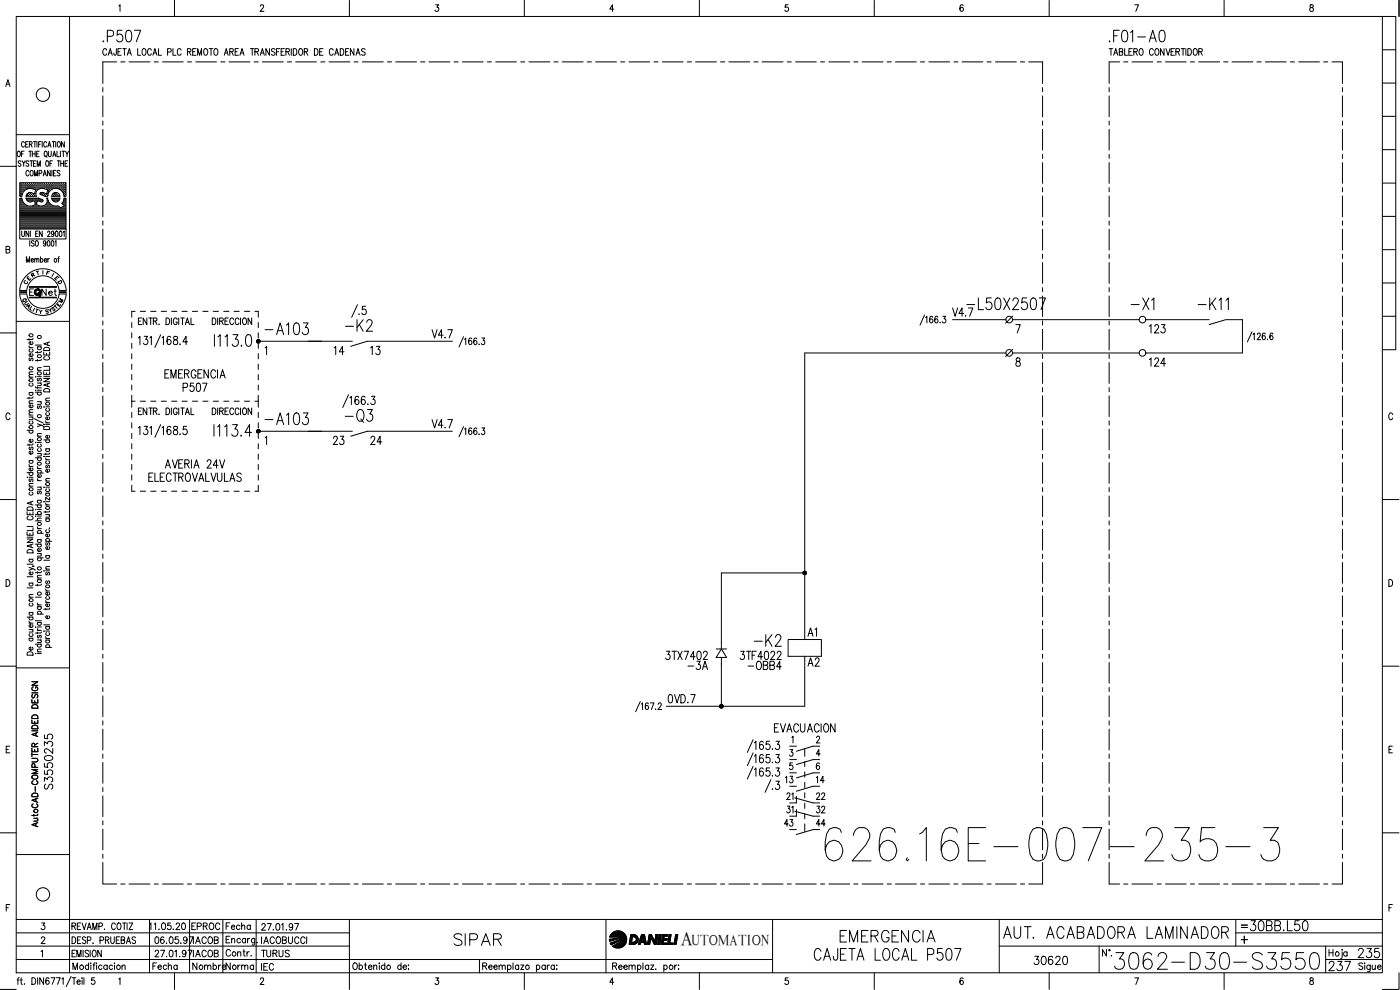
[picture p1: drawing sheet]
<svg xmlns="http://www.w3.org/2000/svg" width="420mm" height="297mm" viewBox="0 0 420 297" stroke-linecap="round" stroke-linejoin="round" font-family="sans-serif">
<defs><g id="words">
<text font-size="15.4" x="246.6" y="259.6">626.16E-007-235-3</text>
<text font-size="8.8" x="333.4" y="292.1">3062-D30-S3550</text>
<text font-size="7.5" x="102.3" y="128.1">-Q3</text>
<g font-size="7.1">
<text x="29.6" y="13.8">.P507</text>
<text x="331.6" y="13.8">.F01-A0</text>
<text x="288.9" y="94.2">-L50X2507</text>
<text x="338.3" y="94.2">-X1</text>
<text x="358.4" y="94.2">-K11</text>
<text x="78.3" y="101.6">-A103</text>
<text x="102.3" y="100.5">-K2</text>
<text x="78.3" y="128.8">-A103</text>
<text x="225.1" y="195.1">-K2</text>
<text x="135.1" y="285">SIPAR</text>
<text x="250.8" y="284">EMERGENCIA</text>
<text x="299.9" y="282.9">AUT. ACABADORA LAMINADOR</text>
<text x="243.1" y="289.3">CAJETA LOCAL P507</text>
</g>
<g font-size="6.2">
<text x="98.8" y="134.8">23</text>
<text x="110.1" y="134.8">24</text>
<text x="373.9" y="280.5">30BB.L50</text>
<text x="397.6" y="292.5">237</text>
<text x="406.4" y="288.6">235</text>
</g>
<text font-size="5.9" x="204.3" y="283.4">A</text>
<g font-size="5.7">
<text x="343.6" y="101.2">123</text>
<text x="99.1" y="107.6">14</text>
<text x="110.1" y="107.6">13</text>
<text x="343.6" y="111.1">124</text>
<text x="53.6" y="118.5">P507</text>
<text x="241.3" y="192.3">A1</text>
<text x="198.6" y="199">3TX7402</text>
<text x="205.3" y="202.1">-3A</text>
<text x="220.8" y="199">3TF4022</text>
<text x="223.3" y="202.1">-OBB4</text>
<text x="241.3" y="201.1">A2</text>
<text x="16.6" y="238.1" transform="rotate(-90 16.6 238.1)">S3550235</text>
<text x="309" y="290.7">30620</text>
</g>
<g font-size="5.3">
<text x="11.3" y="90">Net</text>
<text x="243.8" y="245.2">32</text>
<text x="56.4" y="280.1">EPROC</text>
<text x="56.8" y="292.1">Nombre</text>
<text x="66.7" y="292.1">Norma</text>
</g>
<g font-size="4.9">
<text x="234.6" y="236">13</text>
<text x="243.8" y="236">14</text>
<text x="238.8" y="245.2" transform="rotate(-90 238.8 245.2)">31</text>
<text x="238.8" y="240.9" transform="rotate(-90 238.8 240.9)">21</text>
<text x="243.8" y="240.9">22</text>
<text x="234.2" y="249.1">43</text>
<text x="243.8" y="249.1">44</text>
<text x="56.8" y="288.2">IACOB</text>
<text x="77.3" y="288.2">TURUS</text>
</g>
<g font-size="4.4">
<text x="6.7" y="85.4">E</text>
<text x="16.2" y="92.1">M</text>
<text x="207.6" y="283.4">UTOMATION</text>
</g>
<g font-size="4">
<text x="12.7" y="83.6">F</text>
<text x="6" y="86.4">C</text>
<text x="8.1" y="84.3">R</text>
<text x="16.2" y="86.4">D</text>
<text x="6.3" y="92.8">U</text>
<text x="6.7" y="93.8">A</text>
<text x="14.8" y="93.8">T</text>
</g>
<g font-size="3.5">
<text x="5.6" y="91.7">Q</text>
<text x="371.5" y="279.4">=</text>
</g>
</g></defs>
<!-- layer: XR-FG100|CART -->
<g fill="none" stroke="#000" stroke-width=".3">
<path d="M4.9 4.9h410v287h-410zM20.9 4.9v287M35.6 1.8l.4-.4v2M52.4 .1v4.8M78.1 1.9l.3-.5 .6 .1 .1 .3-.2 .7-.8 .9h1.1M104.9 .1v4.8M130.7 1.4h.9l-.5 .8a.6 .6 0 0 1 .5 .9 .6 .6 0 0 1-1-.1M157.4 .1v4.8M184.2 2.7h-1.2l.8-1.3v2M209.9 .1v4.8M236.5 1.4h-.8l-.1 .9a.63 .63 0 0 1 1 0 .63 .63 0 0 1-.2 .9 .63 .63 0 0 1-.9-.2M262.4 .1v4.8"/>
<path d="M289.1 1.7l-.5-.3a1.12 1.12 0 0 0 .1 2 .56 .56 0 0 0 .5-.5 .56 .56 0 0 0-.5-.6 .56 .56 0 0 0-.6 .4M314.9 .1v4.8M340.6 1.4h1.1l-.8 2M367.4 .1v4.8M393.2 1.5v.6a.72 .72 0 0 1 .9 .4 .72 .72 0 0 1-.3 .9 .64 .64 0 0 1-.8-.7 .64 .64 0 0 1 .9-.5l.2-.3-.1-.4zM414.9 4.9h4v100h-4M414.9 14.9h4M419.9 .1v4.8M1.7 25.9l.7-2 .6 2M2 25.3h.8M414.9 34.9h4M414.9 24.9h4"/>
<path d="M0 49.9h4.9M4.9 40.4h16M5.4 45.5l.1-.1a.86 .86 0 0 1 .6 .8 .86 .86 0 0 1-.6 .8 1.2 1.2 0 0 1-.1-1.5zM6.1 56.8h.1M6.1 56.1h.1M6.1 55.5h.1M6.1 57.4h.1M6.1 58h.1M6.1 58.7h.1M6.1 59.9h.4M6.1 59.6h.3M6.2 57.1h.2"/>
<path d="M6.2 56.4h.2M6.2 55.8h.2M6.2 55.1h.2M6.2 57.7h.2M6.2 58.3h.2M6.3 48.5a.41 .41 0 0 0-.7-.2 .41 .41 0 0 0 .1 .7l.5 .2 .1 .5-.3 .2-.5-.2M6.3 55.1v.1M6.3 55.7v.2M6.3 56.3v.2M6.3 57v.1M6.3 57.6v.2M6.3 58.2v.2"/>
<path d="M6.4 46.2h.5M6.5 59.5h-.6v9.2h13.9v-9.2h-.6M6.6 56.8h.1M6.6 56.1h.1M6.6 55.5h.1M6.6 57.4h.1M6.6 58h.1M6.6 59.4a2.53 2.53 0 0 0 3.2 2.3M6.6 55.4v.2M6.6 56v.2M6.6 56.7v.1M6.6 57.3v.2"/>
<path d="M6.6 57.9v.2M6.6 48.2l.5 .9 .5-.9M6.9 57.1h.1M6.9 56.4h.1M6.9 55.8h.1M6.9 55.1h.1M6.9 55.1v.1M6.9 55.7v.2M6.9 56.3v.2M6.9 57v.1M7.1 49.1v.8M7.2 56.8h.1"/>
<path d="M7.2 56.1h.1M7.2 55.5h.1M7.2 45.4h-.8v1.6M7.2 55.4v.2M7.2 56v.2M7.2 56.7v.1M7.3 42.9l-.3-.4a.86 .86 0 0 0-.6 .8 .86 .86 0 0 0 .6 .8l.3-.3M7.5 56.4h.2M7.5 55.8h.2M7.5 55.1h.2M7.6 55.1v.1M7.6 55.7v.2"/>
<path d="M7.6 56.3v.2M7.7 43.3h.5M7.8 59.5h3.7M7.8 59.4l.3 .7 .5 .4M7.8 56.8h.1M7.8 56.1h.2M7.8 55.5h.2M7.9 55.4v.2M7.9 56v.2M7.9 56.7h.1M7.9 59.6h3.7M8 58.7h.1"/>
<path d="M8 59.9h4.5M8.1 56.4h.2M8.1 55.8h.2M8.1 55.1h.2M8.1 58.3h.2M8.2 55.1v.1M8.2 55.7v.2M8.2 56.3v.2M8.2 58.2v.2M8.5 42.5h-.8v1.6h.8M8.5 56.1h.1M8.5 55.5h.1"/>
<path d="M8.5 58.7h.1M8.5 55.4v.2M8.5 56v.2M8.5 58.6v.1M8.6 58l-.1 .1M8.6 48.5l-.3-.3-.5 .3 .1 .4 .7 .4v.4l-.3 .2-.5-.2M8.6 45.4h.8M8.7 51.5a.47 .47 0 0 0-.6-.4 .47 .47 0 0 0-.3 .7v.3a.47 .47 0 0 0 .3 .7 .47 .47 0 0 0 .6-.4M8.8 56.4h.1M8.8 55.8h.1M8.8 55.1h.1M8.8 58.3h.1"/>
<path d="M8.8 43.3l.7-.1v-.6l-.7-.1v1.6M8.8 55.1v.1M8.8 55.7v.2M8.8 56.3v.2M8.8 58.2v.2M9 48.2h.8M9.1 45.4v1.6M9.1 56.1h.1M9.1 55.5h.1M9.1 58h.1M9.1 58.7h.1M9.1 55.4v.2"/>
<path d="M9.1 56v.2M9.1 57.9v.2M9.1 58.6v.1M9.2 43.3l.5 .8M9.4 51.1a.86 .86 0 0 1 .6 .9 .86 .86 0 0 1-.6 .8 1.14 1.14 0 0 1 0-1.7zM9.4 57.8h-.8M9.4 57.8l.9 .4 .4-1.2-.9-.3a2.46 2.46 0 0 0-3.2 2.2M9.4 56.4h.2M9.4 55.8h.2M9.4 55.1h.2M9.4 58.3h.2M9.4 48.2v1.7"/>
<path d="M9.5 55.1v.1M9.5 55.7v.2M9.5 56.3v.2M9.5 58.2v.2M9.7 46.2h.8M9.7 45.4v1.6M9.7 56.1h.2M9.7 55.5h.2M9.7 58.7h.2M9.8 55.4v.2M9.8 56v.2M9.8 58.1h.1"/>
<path d="M9.8 58.6v.1M10 56.4h.2M10 55.8h.2M10 55.1h.2M10 58.3h.2M10 49.1h.5M10 42.5h.9M10.1 55.1v.1M10.1 55.7v.2M10.1 56.3v.2M10.1 58.2v.2M10.3 52.8v-1.7l.5 1.7 .5-1.7v1.7"/>
<path d="M10.4 56.8h.1M10.4 56.1h.1M10.4 55.5h.1M10.4 58.7h.1M10.4 55.4v.2M10.4 56v.2M10.4 56.7v.1M10.4 58.6v.1M10.5 42.5v1.6M10.5 58h.1M10.5 45.4v1.6M10.7 56.4h.1"/>
<path d="M10.7 55.8h.1M10.7 55.1h.1M10.8 55.1v.1M10.8 55.7v.2M10.8 56.3v.2M10.8 48.2h-.8v1.7h.8M10.8 57.1h.1M11 56.8h.1M11 56.1h.1M11 55.5h.1M11 46.2h.5M11 55.4v.2"/>
<path d="M11 56v.2M11 56.7v.1M11.1 42.5v1.6M11.2 49.9v-1.7l.4 1.7 .5-1.7v1.7M11.3 56.4h.2M11.3 55.8h.2M11.3 55.1h.2M11.4 55.1v.1M11.4 55.7v.2M11.4 56.3v.2M11.5 56.9a1.46 1.46 0 0 0-.5 2h-3.2l.3-.6 .5-.5M11.5 59.4l.3 .1"/>
<path d="M11.6 43.3h.5M11.6 56.1h.2M11.6 55.5h.2M11.7 55.4v.2M11.7 56v.2M11.7 59.5l1.2 .5v.4l-.3 .2M11.7 52l.7-.1v-.7l-.7-.1v1.7M11.8 45.4h-.8v1.6h.8M11.9 56.4h.2M11.9 55.8h.2M11.9 55.1h.2M12 55.1v.1"/>
<path d="M12 55.7v.2M12 56.3v.2M12.3 56.1h.1M12.3 55.5h.1M12.3 58h.1M12.3 55.4v.2M12.3 56v.2M12.3 57.9v.2M12.4 42.5h-.8v1.6M12.6 56.4h.1M12.6 55.8h.1M12.6 55.1h.1"/>
<path d="M12.6 58.3h.1M12.7 42.5v1.6M12.7 55.1v.1M12.7 55.7v.2M12.7 56.3v.2M12.7 58.2v.2M12.9 56.1h.1M12.9 55.5h.1M12.9 58h.1M13 52.8l.4-1.7 .5 1.7M13 55.4v.2M13 56v.2"/>
<path d="M13 57.9v.2M13 57.8l-.3-.1a.42 .42 0 0 0-.5 .1 .42 .42 0 0 0-.1 .6M13.1 52.2h.6M13.2 56.4h.2M13.2 55.8h.2M13.2 55.1h.2M13.2 58.3h.2M13.3 55.1v.1M13.3 55.7v.2M13.3 56.3v.2M13.3 58.2v.2M13.4 56.7l1 .3-.4 1.2-1-.4"/>
<path d="M13.4 56.6l-1-.1-1 .4M13.5 45.5l.1-.1a.86 .86 0 0 1 .6 .8 .86 .86 0 0 1-.6 .8 1.2 1.2 0 0 1-.1-1.5zM13.5 56.1h.2M13.5 55.5h.2M13.5 58.7h.2M13.6 55.4v.2M13.6 56v.2M13.6 58.6v.1M13.8 46.7l.3 .5M13.8 56.4h.2M13.8 55.8h.2M13.8 55.1h.2"/>
<path d="M13.8 58.3h.2M13.9 48.3l.2-.1a.86 .86 0 0 1 .6 .9 .86 .86 0 0 1-.6 .8 1.2 1.2 0 0 1-.2-1.6zM13.9 55.1v.1M13.9 55.7v.2M13.9 56.3v.2M13.9 58.2v.2M14 59.4a1.59 1.59 0 0 1-1.3 2.4M14 42.9a.47 .47 0 0 0-.6-.4 .47 .47 0 0 0-.3 .6v.4a.47 .47 0 0 0 .3 .6 .47 .47 0 0 0 .6-.3M14 59.5h.2M14.2 58.7h.1M14.2 56.8h.1M14.2 56.1h.1"/>
<path d="M14.2 55.5h.1M14.2 58h.1M14.2 55.4v.2M14.2 56v.2M14.2 56.7v.1M14.2 57.9v.2M14.3 59.4l.3 1 .4 .6M14.3 57.4h.1M14.4 44.1l.4-1.6 .5 1.6M14.5 57.1h.1M14.5 56.4h.1M14.5 55.8h.1"/>
<path d="M14.5 55.1h.1M14.5 57.7h.1M14.5 45.4v1.2l.4 .4 .5-.4v-1.2M14.5 43.6h.6M14.6 55.1v.1M14.6 55.7v.2M14.6 56.3v.2M14.6 57v.1M14.6 57.6h.1M14.8 56.8h.1M14.8 56.1h.1M14.8 55.5h.1"/>
<path d="M14.9 55.4v.2M14.9 56v.2M14.9 56.7v.1M15 57.3a2.47 2.47 0 0 1 2.6-.6 2.47 2.47 0 0 1 1.6 2.2h.6v-4.1h-13.9v4.1h.6M15 49.1h.5M15 57.3l-.7 1.6h-.8l-1.4-.5M15.1 51.1v1.7l-.8-1.7v1.7M15.1 56.4h.2M15.1 55.8h.2M15.1 55.1h.2M15.2 55.1v.1M15.2 55.7v.2"/>
<path d="M15.2 56.3v.2M15.5 56.1h.1M15.5 55.5h.1M15.5 56.7v.1M15.5 55.4v.2M15.5 56v.2M15.5 59.5h2.5M15.5 59.4l.4 .8M15.6 51.1v1.7M15.6 59.6h2.2M15.7 42.5h.8M15.7 48.2h-.7v1.7"/>
<path d="M15.7 56.4h.2M15.7 55.8h.2M15.7 55.1h.2M15.7 59.9h2M15.8 47l.5-1.6 .5 1.6M15.8 55.1v.1M15.8 55.7v.2M15.8 56.3v.2M15.8 58.1l.6-.3h.7l.8 .8M15.9 58.1l-.4 .8h2.5M15.9 58.3l-.1 .1M16 46.5h.6"/>
<path d="M16 51.9h.5M16 42.5v1.6M16.1 56.1h.1M16.1 55.5h.1M16.1 58.7h.1M16.1 55.4v.2M16.1 56v.2M16.1 58v.1M16.1 58.6v.1M16.2 58h.1M16.4 56.4h.2M16.4 55.8h.2"/>
<path d="M16.4 55.1h.2M16.4 58.3h.2M16.5 55.1v.1M16.5 55.7v.2M16.5 56.3v.2M16.5 58.2v.2M16.7 56.1h.1M16.7 55.5h.1M16.7 58h.1M16.7 58.7h.1M16.7 42.5v1.6M16.8 55.4v.2"/>
<path d="M16.8 56v.2M16.8 57.9v.2M16.8 58.6v.1M16.8 51.1h-.8v1.7h.8M17 56.4h.2M17 55.8h.2M17 55.1h.2M17 58.3h.2M17.1 45.4v1.6h.7M17.1 55.1v.1M17.1 55.7v.2M17.1 56.3v.2"/>
<path d="M17.1 58.2v.2M17.2 48.2h.8M17.4 56.1h.1M17.4 55.5h.1M17.4 58.7h.1M17.4 42.6l.1-.1a.86 .86 0 0 1 .6 .8 .86 .86 0 0 1-.6 .8 1.2 1.2 0 0 1-.1-1.5zM17.4 55.4v.2M17.4 56v.2M17.4 58.6v.1M17.6 48.2v1.7M17.7 56.4h.1M17.7 55.8h.1"/>
<path d="M17.7 55.1h.1M17.7 55.1v.1M17.7 55.7v.2M17.7 56.3v.2M17.9 58.6l.1 .3M17.9 59.7l-.8 .9h-.7l-.6-.4M18 59.4l-.1 .3M18 51.4l-.3-.3-.6 .3 .2 .4 .7 .5-.3 .5-.6-.2M18 56.8h.1M18 56.1h.1M18 55.5h.1M18 55.4v.2"/>
<path d="M18 56v.2M18 56.7v.1M18.1 45.4v1.6M18.2 49.1h.8M18.2 48.2v1.7M18.3 56.4h.2M18.3 55.8h.2M18.3 55.1h.2M18.4 57l.1 .1M18.4 55.1v.1M18.4 55.7v.2M18.4 56.3v.2"/>
<path d="M18.6 45.4h.8M18.6 56.8h.2M18.6 56.1h.2M18.6 55.5h.2M18.7 57.3l.1 .1M18.7 55.4v.2M18.7 56v.2M18.7 56.7v.1M18.9 57.1h.2M18.9 56.4h.2M18.9 55.8h.2M18.9 55.1h.2"/>
<path d="M18.9 57.7h.2M19 45.4v1.6M19 55.1v.1M19 55.7v.2M19 56.3v.2M19 57v.1M19 57.6v.2M19 48.2v1.7M19.2 59.4l-.1 .8-.6 .8M19.2 59.9h.5M19.3 56.8h.1M19.3 56.1h.1"/>
<path d="M19.3 55.5h.1M19.3 57.4h.1M19.3 58h.1M19.3 42.5v1.6l-.8-1.6v1.6M19.3 58.7h.1M19.3 55.4v.2M19.3 56v.2M19.3 56.7v.1M19.3 57.3v.2M19.3 57.9v.2M19.3 58.6v.1M19.3 59.6h.4"/>
<path d="M19.5 49.1h.5M19.6 57.1h.1M19.6 56.4h.1M19.6 55.8h.1M19.6 55.1h.1M19.6 57.7h.1M19.6 58.3h.1M19.6 45.4l.5 .8 .5-.8M19.6 55.1v.1M19.6 55.7v.2M19.6 56.3v.2M19.6 57v.1"/>
<path d="M19.6 57.6v.2M19.6 58.2v.2M20.1 46.2v.8M20.3 48.2h-.8v1.7h.8M414.9 54.9h4M414.9 44.9h4M1.8 74.9l1-.1 .1-.7-1.1-.2v2l1.1-.2 .1-.4-.5-.4M5.9 68.7v3h13.9v-3M6.1 64.4h13.6M6.1 64h13.6M6.1 63.7h13.6M6.1 63.4h13.6"/>
<path d="M6.1 63.1h13.6M6.1 62.8h13.6M6.1 62.5h12M6.1 62.1h11.6M6.1 61.8h2.2M6.1 61.5h1.5M6.1 61.2h1.1M6.1 60.9h.9M6.1 60.6h.7M6.1 60.2h.5M6.1 64.7h13.6M6.1 65h13.6"/>
<path d="M6.1 65.3h13.6M6.1 65.6h13.6M6.1 65.9h13.6M6.1 66.3h13.6M6.1 66.6h13.6M6.1 66.9h13.6M6.1 67.2h13.6M6.1 67.5h13.6M6.1 67.8h13.6M6.1 68.2h13.6M6.1 68.5h13.6M6.5 69.3l.1 1.5 .3 .2 .4-.2v-1.5"/>
<path d="M7.9 78.7v-1.7l.5 1.7 .5-1.7v1.7M8.3 60.2h1.7M8.6 60.5l.6 .1 1.1-.4 .3 1.2-.8 .3M8.6 69.3v1.7l-.8-1.7v1.7M8.9 72.2v1.7M9.1 69.3v1.7M9.4 78h.6l-.1-.4a.5 .5 0 0 0-.5 .5 .5 .5 0 0 0 .5 .5l.1-.2M9.7 61.8h2.1M10.2 72.5l-.3-.3-.5 .3v.3l.8 .4v.4l-.3 .3-.5-.3M10.4 77.9l.2-.3h.4v1.1M10.4 77.6v1.1M10.5 60.2h.6"/>
<path d="M10.5 60.6h.5M10.6 60.9h.4M10.6 61.5h.3M10.7 61.2h.2M10.7 70.1h.5M10.8 72.3l.1-.1a.86 .86 0 0 1 .6 .8 .86 .86 0 0 1-.6 .9 1.2 1.2 0 0 1-.1-1.6zM11 77.9l.2-.3h.4l.1 1.1M11.5 69.3h-.8v1.7h.8M11.6 60.2h1.3M12.1 77.8l.2-.2a.5 .5 0 0 1 .6 .5 .5 .5 0 0 1-.6 .5l-.2-.2M12.1 77v1.7M12.2 60.5l-1-.3-.3 1.2 1.8 .4"/>
<path d="M12.2 60.6h.4M12.7 69.3v1.7l-.9-1.7v1.7M13.2 61.8h2.8M13.3 78h.7l-.1-.4a.5 .5 0 0 0-.6 .5 .5 .5 0 0 0 .6 .5l.1-.2M13.7 61.5h1.6M13.8 72.8l-.2 .4a.46 .46 0 0 1-.6-.5 .46 .46 0 0 1 .6-.4l.1 1.3-.3 .3-.4-.3M14 61.2h.9M14.2 60.9h.5M14.3 60.6h.2M14.3 69.8l.2-.5 .4 .2v.5l-.7 1h.9M14.3 60.2h.1M14.4 72.3l.1-.1a.96 .96 0 0 1 0 1.7l-.3-.7z"/>
<path d="M14.4 77.6v1.1M14.8 77.6h-.3l-.1 .4M15 61a3.1 3.1 0 0 0 2.6 .9l.6 .5M15.5 72.3l.2-.1a.96 .96 0 0 1 0 1.7l-.3-.7zM16 60.2h1.4M16.2 69.9l-.2 .4a.46 .46 0 0 1-.6-.4 .46 .46 0 0 1 .6-.5l.1 1.3-.3 .3-.3-.2M16.6 72.5l.2-.3v1.7M16.8 69.4l.1-.1a.96 .96 0 0 1 0 1.7l-.3-.7zM17.4 77.6h.4M17.8 77l-.3 .3v1.4M17.9 69.4l.2-.1a.96 .96 0 0 1 0 1.7l-.3-.7zM18.3 62.5h1.4"/>
<path d="M18.5 61l.8 .7M18.8 60.9h.9M18.8 62.1h.9M18.8 61.2h.9M19 69.7l.3-.4v1.7M19 60.6h.7M19.1 60.2h.6M19.2 61.5h.5M19.3 61.8l-1.1 .6M19.4 61.8h.3M414.9 74.9h4M414.9 64.9h4"/>
<path d="M0 99.9h4.9M4.9 96.4h16M5.9 88.2a7 7 0 0 0 7 6.4 7 7 0 0 0 7-6.4M5.9 87.1a7 7 0 0 1 7-6.5 7 7 0 0 1 7 6.5M8 88.2a4.9 4.9 0 0 0 4.9 4.3 4.9 4.9 0 0 0 4.9-4.3M8 87.1a4.9 4.9 0 0 1 4.9-4.4 4.9 4.9 0 0 1 4.9 4.4M8.8 89.2h8.1M8.8 89.4h8.1M8.8 86.2h8.1M8.8 86h8.1M8.9 89.3h7.9M8.9 86.1h7.9"/>
<path d="M10.1 86.7h-1.2v1.9M10.8 92.7l.7 .2M11.9 93l.3 .5 .5-.4M12.2 93.5l-.1 .6M414.9 94.9h4M414.9 84.9h4M8.7 103.8l.1 .3 .4 .2M8.7 101.6v.5M8.7 119.2v.5M8.7 117.8h1.2M8.7 113.2h1.2M8.7 104.3h1.2"/>
<path d="M9 117.8a.51 .51 0 0 0-.1 .7 .51 .51 0 0 0 .8 0 .51 .51 0 0 0 0-.7M9 115a.49 .49 0 0 0 0 .7 .49 .49 0 0 0 .7 0 .49 .49 0 0 0 0-.7M9 107.4l-.3 .3 .3 .5 .4-.7h.4l.1 .4-.2 .3M9 104.8a.49 .49 0 0 0 0 .7 .49 .49 0 0 0 .7 0 .49 .49 0 0 0 0-.7M9.7 106.1a.51 .51 0 0 1 0 .7 .51 .51 0 0 1-.7 .1 .51 .51 0 0 1-.1-.7l.3-.1v.9M9.7 102.5a.5 .5 0 0 1 0 .8 .5 .5 0 0 1-.7 0 .5 .5 0 0 1 .1-.8h.1v.9M9.9 119.1l-.3 .4h-1.5M9.9 112.4h-1.1l-.1 .4 .4 .4M9.9 111.6h-1.1l-.1 .4 .4 .4M9.9 101.5l-.3 .4h-1.5M10.6 117.1h.2zM10.6 116l.1 .3 1.7 .1"/>
<path d="M10.6 113h.2zM10.6 117.7h1.8M10.6 103.5h1.8M11.2 113h1.2M11.2 105.4v.5M11.2 107.9v.5M11.2 116.1v.5M11.2 117.1h1.2M11.2 114.9h1.2M11.2 111.1h1.2M11.2 104h1.2M11.5 117.7a.51 .51 0 0 0-.1 .7 .51 .51 0 0 0 .8 0 .51 .51 0 0 0-.1-.7"/>
<path d="M11.5 113.5l-.3 .3 .1 .4h.3l.3-.6 .2-.1 .3 .3-.3 .5M11.5 104a.51 .51 0 0 0-.1 .8 .51 .51 0 0 0 .8 0 .51 .51 0 0 0-.1-.8M12.1 114.9l.3 .4-.1 .3-1.1 .1M12.4 110.3l-1.1 .1-.1 .4 .4 .3M12.4 107.8l-.3 .3h-1.5M12.4 105.4l-.3 .3h-1.5M13.1 113.6h1.8l-1.8 .9h1.8M13.1 111.5v.9h1.8v-.9M13.1 105.6v.9h1.8v-.9M13.1 113h1.8M13.1 109.9h1.8M13.2 116.9a.96 .96 0 0 1 1.1-.3 .96 .96 0 0 1 .6 1h-1.8z"/>
<path d="M13.2 104.5a.96 .96 0 0 1 1.1-.3 .96 .96 0 0 1 .6 1h-1.8zM13.5 107a.54 .54 0 0 0-.4 .6 .54 .54 0 0 0 .7 .4h.4a.54 .54 0 0 0 .7-.4 .54 .54 0 0 0-.4-.6M14 106v.5M14 111.9v.5M14.3 102.8v.7M14.3 115.2v.7M14.9 119.5h-1.1l-.1 .4 .4 .4M14.9 115l-1.8 .5 1.8 .6M14.9 110.3v.8h-1.8M14.9 102.6l-1.8 .6 1.8 .5M3 124.4a.63 .63 0 0 0-.7-.5 .63 .63 0 0 0-.5 .8v.5a.63 .63 0 0 0 .5 .7 .63 .63 0 0 0 .7-.5M8.1 129.1h1.8"/>
<path d="M8.7 139.4l.1 .4 .4 .2M8.7 140h1.2M8.7 138.2h1.2M8.7 133.2v.5M8.7 125.1h1.2M8.7 124.5h1.2M8.7 121h1.2M9 138.2a.49 .49 0 0 0 0 .7 .49 .49 0 0 0 .7 0 .49 .49 0 0 0 0-.7M9 134.1l-.3 .3 .1 .5h.3l.3-.7 .3-.1 .2 .3-.2 .5M9 129.1a.51 .51 0 0 0-.1 .7 .51 .51 0 0 0 .8 0 .51 .51 0 0 0 0-.7M9 126.4a.51 .51 0 0 0-.1 .7 .51 .51 0 0 0 .8 0 .51 .51 0 0 0 0-.7M9.6 125.1l.3 .4-.1 .3-1.1 .1"/>
<path d="M9.7 135.4a.5 .5 0 0 1 0 .7 .5 .5 0 0 1-.7 0 .5 .5 0 0 1 .1-.7h.1v.9M9.7 131.8a.5 .5 0 0 1 0 .8 .5 .5 0 0 1-.7 0 .5 .5 0 0 1 .1-.8h.1v.9M9.7 121.5a.51 .51 0 0 1 0 .7 .51 .51 0 0 1-.7 0 .51 .51 0 0 1-.1-.7h.3v.8M9.9 133.1l-.3 .4h-1.5M9.9 123.7l-1.1 .1-.1 .3 .4 .4M9.9 122.9l-1.1 .1-.1 .4 .4 .3M9.9 120.3h-1.1l-.1 .4 .4 .3M10.3 125.6l2.7 1.3M10.6 132.7h.2zM10.6 137.4h1.8M11.2 140l.1 .3 .4 .3M11.2 127.2l1.2 .4-1.2 .4"/>
<path d="M11.2 136h1.2M11.2 132.7h1.2M11.2 130.9h1.2M11.2 120.5h1.2M11.5 137.4a.51 .51 0 0 0-.1 .7 .51 .51 0 0 0 .8 0 .51 .51 0 0 0-.1-.7M11.5 134.6a.51 .51 0 0 0-.1 .7 .51 .51 0 0 0 .8 0 .51 .51 0 0 0-.1-.7M11.5 133.3a.51 .51 0 0 0-.1 .7 .51 .51 0 0 0 .8 0 .51 .51 0 0 0-.1-.7M11.5 121.8l-.3 .2 .3 .6 .4-.8h.4l.1 .5-.3 .3M12.1 136l.3 .4-.1 .4h-1.1M12.1 120.5l.3 .4-.1 .4h-1.1M12.4 130.1l-1.1 .1-.1 .3 .4 .4M12.4 127.6l.5 .2 .1 .3"/>
<path d="M13.1 127.3h.2zM13.1 122.1h.2zM13.1 132h1.8M13.2 137h.1M13.2 128.2a.98 .98 0 0 1 1.1-.3 .98 .98 0 0 1 .6 1h-1.8zM13.7 137.4l.1 .3 .4 .3M13.7 126.3l.1 .3 .4 .3M13.7 136v.5M13.7 138h1.2M13.7 137h1.2M13.7 134.6h1.2M13.7 127.3h1.2"/>
<path d="M13.7 126.9h1.2M13.7 122.1h1.2M13.7 120.3h1.2M14 139.6l-.3 .3 .3 .5 .4-.7h.4l.1 .4-.3 .3M14 138.4l-.2 .1a.52 .52 0 0 0 .5 .7 .52 .52 0 0 0 .3-.8M14 134.6l-.2 .2a.52 .52 0 0 0 .5 .7 .52 .52 0 0 0 .3-.9M14 132l-.2 .1a.52 .52 0 0 0 .5 .7 .52 .52 0 0 0 .3-.8M14 123.8a.49 .49 0 0 0 0 .7 .49 .49 0 0 0 .7 0 .49 .49 0 0 0-.1-.7M14 122.5a.49 .49 0 0 0 0 .7 .49 .49 0 0 0 .7 0 .49 .49 0 0 0-.1-.7M14.6 130.6a.5 .5 0 0 1 .1 .7 .5 .5 0 0 1-.7 .1 .5 .5 0 0 1-.1-.7l.3-.1v.9M14.6 125.1l.2 .2a.52 .52 0 0 1-.5 .6 .52 .52 0 0 1-.4-.7l.3-.1v.8M14.9 135.9l-.1 .3-1.7 .1"/>
<path d="M418 124.4a.61 .61 0 0 0-.8-.5 .61 .61 0 0 0-.4 .8v.5a.61 .61 0 0 0 .4 .7 .61 .61 0 0 0 .8-.5M0 149.9h4.9M8.1 159.6v1h1.8v-1M8.1 153.5v1h1.8v-1M8.1 143.2h.2zM8.1 158h1.8M8.1 141.8h1.8M8.2 152.3a.99 .99 0 0 1 1.1-.2 .99 .99 0 0 1 .6 1h-1.8zM8.6 154.9a.54 .54 0 0 0-.5 .7 .54 .54 0 0 0 .7 .4h.4a.54 .54 0 0 0 .7-.4 .54 .54 0 0 0-.4-.7M8.7 145.9h1.2M8.7 143.2h1.2M9 147.7a.51 .51 0 0 0-.1 .7 .51 .51 0 0 0 .8 0 .51 .51 0 0 0 0-.7"/>
<path d="M9 143.7l-.3 .3 .3 .5 .4-.8h.4l.1 .5-.2 .3M9 141.8a.51 .51 0 0 0-.1 .7 .51 .51 0 0 0 .8 0 .51 .51 0 0 0 0-.7M9 153.9v.6M9.3 150.6v.7M9.7 140.4a.5 .5 0 0 1 0 .7 .5 .5 0 0 1-.7 0 .5 .5 0 0 1 .1-.7h.1v.9M9.9 158.4v.8h-1.8M9.9 150.4l-1.8 .6 1.8 .5M9.9 145.1h-1.1l-.1 .4 .4 .4M10.6 154.8h.2zM10.6 152.9h.2zM10.6 151.5h1.8M10.6 156.3h1.8"/>
<path d="M10.6 154.3h1.8M11.2 158.1l.1 .3 .4 .2M11.2 143.6l.1 .4 .4 .2M11.2 146.2h1.2M11.2 158.6h1.2M11.2 154.8h1.2M11.2 152.9h1.2M11.2 150.1h1.2M11.2 144.2h1.2M11.2 141.9h1.8M11.2 140.6h1.2M11.5 154.3a.51 .51 0 0 1-.1-.7 .51 .51 0 0 1 .8 0 .51 .51 0 0 1-.1 .7"/>
<path d="M11.5 151.5a.49 .49 0 0 0 0 .7 .49 .49 0 0 0 .7 0 .49 .49 0 0 0-.1-.7M11.5 150.1a.51 .51 0 0 0-.1 .7 .51 .51 0 0 0 .8 0 .51 .51 0 0 0-.1-.7M11.5 147.4l-.3 .3 .1 .5h.3l.3-.7 .2-.1 .3 .3-.3 .5M11.5 141.9a.49 .49 0 0 1 0-.7 .49 .49 0 0 1 .7 0 .49 .49 0 0 1-.1 .7M12.1 146.2l.3 .3-.1 .4-1.1 .1M12.1 142.4a.51 .51 0 0 1 .1 .7 .51 .51 0 0 1-.7 0 .51 .51 0 0 1-.1-.7h.3v.8M12.4 155.5l-1.1 .1-.1 .3 .4 .4M13.1 150.5h.2zM13.1 146.2h.2zM13.7 150.9l.1 .4 .4 .2M13.7 153.4v.4M13.7 155.6h1.2"/>
<path d="M13.7 154.4h1.2M13.7 151.5h1.2M13.7 150.5h1.2M13.7 148h1.2M13.7 146.2h1.2M13.7 144.3h1.2M14 158.9a.49 .49 0 0 0 0 .8 .49 .49 0 0 0 .7 0 .49 .49 0 0 0-.1-.8M14 155.6a.49 .49 0 0 0 0 .8 .49 .49 0 0 0 .7 0 .49 .49 0 0 0-.1-.8M14 148a.49 .49 0 0 0 0 .7 .49 .49 0 0 0 .7 0 .49 .49 0 0 0-.1-.7M14 146.7l-.2 .1a.52 .52 0 0 0 .5 .7 .52 .52 0 0 0 .3-.8M14.6 154.4l.3 .4-.1 .3-1.1 .1M14.6 140.8l.2 .2a.52 .52 0 0 1-.5 .7 .52 .52 0 0 1-.4-.8l.3-.1v.9"/>
<path d="M14.8 158.4l-.1 .1M14.9 153.3l-.1 .3h-1.7M14.9 149.3v.8l-1.2-.8v.8M14.9 143.6l-1.1 .1-.1 .3 .4 .3M414.9 149.9h5M1.8 173.9a1.03 1.03 0 0 1 1.2 1 1.03 1.03 0 0 1-1.2 1zM8.1 161.7h1.8l-1.8 1.1h1.8M8.1 176.4h1.8M8.1 173h1.8M8.1 169.3h1.8M8.1 161.2h1.8M8.2 165.2a.96 .96 0 0 1 1.1-.3 .96 .96 0 0 1 .6 1h-1.8z"/>
<path d="M8.7 170.2l1.2 .4-1.2 .5M8.7 179.2h1.2M8.7 174.9h1.2M8.7 167.8h1.2M9 174.9a.51 .51 0 0 0-.1 .8 .51 .51 0 0 0 .8 0 .51 .51 0 0 0 0-.8M9 167.8a.51 .51 0 0 0-.1 .7 .51 .51 0 0 0 .8 0 .51 .51 0 0 0 0-.7M9 160v.6M9.3 163.4v.8M9.7 171.6a.51 .51 0 0 1 0 .7 .51 .51 0 0 1-.7 0 .51 .51 0 0 1-.1-.7h.3v.9M9.8 169.8v.2v-.2l.4 .2M9.9 178.4h-1.1l-.1 .4 .4 .4M9.9 170.6l.6 .3v.2"/>
<path d="M9.9 163.2l-1.8 .6 1.8 .6M10.6 179.2h1.8M10.6 163.3h1.8M11.2 171.5v.5M11.2 175.3v.5M11.2 173.9h1.2M11.2 173.4h1.2M11.2 167.4h1.8M11.2 166.1h1.2M11.2 161.9h1.2M11.2 160h1.8M11.5 173.9a.49 .49 0 0 0 0 .7 .49 .49 0 0 0 .7 0 .49 .49 0 0 0-.1-.7"/>
<path d="M11.5 167.4a.51 .51 0 0 0-.1 .7 .51 .51 0 0 0 .8 0 .51 .51 0 0 0-.1-.7M11.5 163.3a.51 .51 0 0 0-.1 .7 .51 .51 0 0 0 .8 0 .51 .51 0 0 0-.1-.7M11.5 161.9a.49 .49 0 0 0 0 .7 .49 .49 0 0 0 .7 0 .49 .49 0 0 0-.1-.7M11.5 160a.51 .51 0 0 1-.1-.7 .51 .51 0 0 1 .8 0 .51 .51 0 0 1-.1 .7M12.1 166.1l.3 .3-.1 .4-1.1 .1M12.1 164.6a.51 .51 0 0 1 .1 .7 .51 .51 0 0 1-.7 .1 .51 .51 0 0 1-.1-.7l.3-.1v.9M12.4 175.2l-.1 .3-1.7 .1M12.4 172.6l-1.1 .1-.1 .3 .4 .4M12.4 171.4l-.3 .4h-1.5M13.1 171.3h.2zM13.1 168.1h1.8M13.7 176.7l.1 .4 .4 .2"/>
<path d="M13.7 177.3h1.2M13.7 171.3h1.2M13.7 170.8h1.2M13.7 166.7h1.2M13.7 162.4h1.8M14 179a.55 .55 0 0 0 .2 .9 .55 .55 0 0 0 .7-.6l-.3-.3M14 174.3l-.3 .3 .1 .4h.3l.3-.6 .2-.1 .3 .3-.3 .5M14 171.8l-.3 .2 .3 .5 .4-.7h.4l.1 .4-.3 .3M14 166.7l-.2 .1a.52 .52 0 0 0 .5 .8 .52 .52 0 0 0 .3-.9M14 162.8l-.3 .3 .3 .5 .4-.7h.4l.1 .4-.3 .3M14 162.4a.49 .49 0 0 1 0-.7 .49 .49 0 0 1 .7 0 .49 .49 0 0 1-.1 .7M14.6 177.7l.2 .2a.53 .53 0 0 1-.5 .7 .53 .53 0 0 1-.4-.8l.3-.1v.9"/>
<path d="M14.6 164l.2 .2a.52 .52 0 0 1-.5 .7 .52 .52 0 0 1-.4-.8l.3-.1v.9M14.6 160.2a.5 .5 0 0 1 .1 .7 .5 .5 0 0 1-.7 .1 .5 .5 0 0 1-.1-.7l.3-.1v.9M14.9 170l-1.1 .1-.1 .3 .4 .4M416.8 173.9a1.02 1.02 0 0 1 1.1 1 1.02 1.02 0 0 1-1.1 1zM0 199.9h4.9M8.1 185.2h1.8M8.2 195.9a.96 .96 0 0 1 1.1-.3 .96 .96 0 0 1 .6 1h-1.8zM8.7 186.4l.1 .4 .4 .2M8.7 191.5h1.2M8.7 188.9h1.2M8.7 187h1.2M8.7 183.8h1.2"/>
<path d="M9 191.5l-.2 .1a.52 .52 0 0 0 .5 .8 .52 .52 0 0 0 .4-.9M9 190.1a.49 .49 0 0 0 0 .7 .49 .49 0 0 0 .7 0 .49 .49 0 0 0 0-.7M9 185.2a.49 .49 0 0 0 0 .7 .49 .49 0 0 0 .7 0 .49 .49 0 0 0 0-.7M9 183.8a.51 .51 0 0 0-.1 .7 .51 .51 0 0 0 .8 0 .51 .51 0 0 0 0-.7M9 181a.49 .49 0 0 0 0 .7 .49 .49 0 0 0 .7 0 .49 .49 0 0 0 0-.7M9.6 188.9l.3 .3-.1 .4h-1.1M9.7 194.2a.5 .5 0 0 1 0 .7 .5 .5 0 0 1-.7 0 .5 .5 0 0 1 .1-.7h.1v.9M9.7 187.4a.5 .5 0 0 1 0 .7 .5 .5 0 0 1-.7 0 .5 .5 0 0 1 .1-.7h.1v.9M10.6 196.1h.2zM10.6 188.1h.2zM10.6 193.3h1.8M10.6 186.3h1.8"/>
<path d="M11.2 188.6l.1 .3 .4 .2M11.2 180.9l.1 .4 .4 .2M11.2 196.1h1.2M11.2 195.6h1.2M11.2 192h1.2M11.2 189.6v.5M11.2 189.1h1.2M11.2 188.1h1.2M11.2 186.8h1.2M11.2 184.3h1.8M11.2 182h1.2M11.2 181.5h1.2"/>
<path d="M11.5 193.3a.51 .51 0 0 0-.1 .7 .51 .51 0 0 0 .8 0 .51 .51 0 0 0-.1-.7M11.5 190.6l-.3 .3 .3 .5 .4-.7h.4l.1 .4-.3 .3M11.5 186.8a.49 .49 0 0 0 0 .7 .49 .49 0 0 0 .7 0 .49 .49 0 0 0-.1-.7M11.5 184.3a.51 .51 0 0 1-.1-.8 .51 .51 0 0 1 .8 0 .51 .51 0 0 1-.1 .8M11.5 182a.49 .49 0 0 0 0 .7 .49 .49 0 0 0 .7 0 .49 .49 0 0 0-.1-.7M12.1 192l.3 .3-.1 .4-1.1 .1M12.4 194.8h-1.1l-.1 .4 .4 .4M12.4 189.6l-.1 .3h-1.7M13.1 187.5h1.8M13.2 189.4h.1M13.7 191l.1 .4 .4 .2M13.7 180.2l.1 .3 .4 .2"/>
<path d="M13.7 194.3h1.8M13.7 192.1h1.2M13.7 191.6h1.2M13.7 189.3h1.2M13.7 188h1.2M13.7 182.5v.5M13.7 180.7h1.2M14 194.3l-.2-.2a.51 .51 0 0 1 .6-.7 .51 .51 0 0 1 .2 .9M14 192.1a.49 .49 0 0 0 0 .7 .49 .49 0 0 0 .7 0 .49 .49 0 0 0-.1-.7M14 189.8l-.2 .2a.51 .51 0 0 0 .6 .7 .51 .51 0 0 0 .2-.9M14 188l-.2 .1a.52 .52 0 0 0 .5 .7 .52 .52 0 0 0 .3-.8M14.6 184.8l.2 .1a.53 .53 0 0 1-.5 .7 .53 .53 0 0 1-.4-.8h.3v.8"/>
<path d="M14.6 181.2l.2 .1a.52 .52 0 0 1-.5 .7 .52 .52 0 0 1-.4-.7l.3-.1v.8M14.9 182.4l-.1 .3-1.7 .1M414.9 199.9h5M4.9 200.4h16M9.6 216.1v.9h1.7v-.9M9.6 209.9v1h1.7v-1M9.6 204.5h1.7l-1.7 1.1h1.7M9.6 219.3h1.7M9.6 207.9h1.7M9.7 217.9a.97 .97 0 0 1 1.1-.3 .97 .97 0 0 1 .5 1.1h-1.7zM9.7 214.8a.95 .95 0 0 1 1.1-.3 .95 .95 0 0 1 .5 1.1h-1.7zM9.7 211.7a.95 .95 0 0 1 1.1-.3 .95 .95 0 0 1 .5 1.1h-1.7z"/>
<path d="M9.8 208.4l-.2 .3 .2 .7 .4-.2 .5-.8 .6 .1v.5l-.2 .4M10 206.1a.59 .59 0 0 0-.4 .7 .59 .59 0 0 0 .6 .4h.5a.58 .58 0 0 0 .7-.5 .58 .58 0 0 0-.7-.6v.4M10.4 210.3v.6M10.4 216.4v.6M11.3 219.7l-1.7 .7 1.7 .6M1.9 224.9h.6M2.9 223.9h-1v2h1M9.6 227.5h1.2l.5 .5-.2 .5-1.5 .1M9.6 224.5v1h1.7M9.6 226.4h1.7M9.6 225.8v1.1M9.7 238.2a.97 .97 0 0 1 1.1-.2 .97 .97 0 0 1 .5 1h-1.7z"/>
<path d="M9.7 232.9a.88 .88 0 0 1 1-.4 .88 .88 0 0 1 .6 1 .89 .89 0 0 1-1.1 .3 .89 .89 0 0 1-.5-.9zM10 234.3a.59 .59 0 0 0-.4 .7 .59 .59 0 0 0 .6 .4h.5a.59 .59 0 0 0 .6-.4 .59 .59 0 0 0-.4-.7M10.4 224.1l-.1-1h-.6l-.1 1h1.7M10.5 230.2l-.1-.9-.7-.1-.1 1h1.7M10.8 239.7v.8M11.3 239.5l-1.7 .6 1.7 .6M11.3 230.9h-1.7l1.7 .6-1.7 .6h1.7M416.9 224.9h.6M417.9 223.9h-1v2h1M0 249.9h4.9M4.9 256.4h16M10 241.2a.59 .59 0 0 0-.4 .7 .59 .59 0 0 0 .6 .4h.5a.59 .59 0 0 0 .6-.4 .59 .59 0 0 0-.4-.7"/>
<path d="M10.2 245.5h1.1M10.2 244.3v.6M10.8 247v.8M11 245.5l.3 .4v.4l-1.1 .1M11.3 246.8l-1.7 .6 1.7 .7M11.3 244.3l-.3 .4h-1.4M414.9 249.9h5M1.9 272.4h.6M2.9 271.4h-1v2M4.9 275.9h410M4.9 279.9h100M44.9 275.9v16"/>
<path d="M56.9 275.9v16M66.9 275.9v16M76.9 275.9v16M104.9 275.9v21M181.9 275.9v16M183.8 279.9h3.4M184 279.8h3M184.2 279.6h2.6M184.4 279.5h2.1M184.9 279.4h1.2M231.9 275.9v16M299.9 275.9v16"/>
<path d="M370.9 279.9h44M416.9 272.4h.6M417.9 271.4h-1v2M0 296.9h4.9M4.9 283.9h100M4.9 287.9h227M5.1 294h.6M5.8 293.4l-.4 .3v1.6M6.1 294h.6M6.3 293.4v1.6l.4 .3M7.3 295.2l.1 .1M9.6 293.4a1.01 1.01 0 0 1 1.1 1 1.01 1.01 0 0 1-1.1 .9z"/>
<path d="M11.3 293.4v1.9M13.1 293.4v1.9l-1.2-1.9v1.9M14.7 293.7l-.3-.3a1.12 1.12 0 0 0-.1 1.9 .57 .57 0 0 0 .5-.8 .57 .57 0 0 0-1-.1l-.1 .3M15.3 293.4h1.2l-.8 1.9M16.9 293.4h1.2l-.8 1.9M18.6 293.7l.4-.3v1.9M21.3 293l-1.4 3M21.6 293.4h1.2M22.2 293.4v1.9M23.1 294.6h1a.49 .49 0 0 0-.5-.6 .49 .49 0 0 0-.5 .6l.2 .7h.4l.4-.2M24.6 293.4v.2zM24.6 294v1.3"/>
<path d="M25.2 293.4v1.9M28.4 293.4h-.8l-.1 .8a.63 .63 0 0 1 .9 0 .63 .63 0 0 1-.1 .9 .63 .63 0 0 1-.9-.1M35.6 293.8l.4-.4v2M52.4 291.9v5M78.1 293.9l.3-.5 .6 .1 .1 .3-.2 .7-.8 .9h1.1M130.7 293.4h.9l-.5 .8a.6 .6 0 0 1 .5 .9 .6 .6 0 0 1-1-.1M143.9 287.9v4M157.4 291.9v5M182.9 281.9h1.8M182.9 282.1h1.3M182.9 282.2h.8M182.9 281.8l3-.4 .2 .2-3.2 .8z"/>
<path d="M182.9 282.3h.3M183 281.8h2.2M183 281.1h4.7M183 281h4.9M183.1 280.9h4.7M183.1 283l.3 .5 3.1-1.5-.2-.2-3.2 1.2h1.3M183.1 280.7h4.7M183.2 283.2h.9M183.2 280.6h4.5M183.3 283.3h.6M183.3 280.4h4.3M183.4 280.3h4.1"/>
<path d="M183.4 283.4h.2M183.4 282.9h1.3M183.5 280.2h3.9M183.5 280.2a2.56 2.56 0 0 1 4.4 .9l-2 .3-.2-.2h-2.7zM183.6 280.1h3.7M183.8 282.7h1.2M183.9 284h3.2M184 281.7h1.7M184 283.8h3.2M184.1 284.1h2.8M184.2 282.6h1.1M184.2 294.7h-1.2l.8-1.3v2"/>
<path d="M184.2 283.7h3.2M184.3 284.3h2.3M184.4 283.6h3.1M184.6 282.5h.9M184.7 284.4h1.6M184.7 283.4h2.9M184.9 282.3h.9M184.9 283.3h2.8M185 281.5h1M185.2 283.2h2.5M185.3 282.2h.8M185.4 283h2.4"/>
<path d="M185.6 282.9h2.3M185.7 282.1h.7M185.8 281.2h.8M185.9 282.7h2M186.1 281.9h.3M186.1 282.6h1.9M186.1 281.6l1.2-.2-.9 .4zM186.2 281.7h.4M186.4 282.5h1.6M186.4 281.5h.6M186.6 282.3h1.4M186.6 282.1h1.4"/>
<path d="M186.8 281.9h1.3M186.8 282.2h1.2M186.9 281.2h.3M186.9 281.4h.3M187.1 281.8h1M187.3 281.7h.7M187.5 281.4h.5M187.6 281.5h.4M188 281.2a2.64 2.64 0 0 1-1.1 2.9 2.64 2.64 0 0 1-3.1-.2l3-1.7-.2-.2 1.3-.8M188.8 283.2h2.1M188.8 283.3h1.8M188.9 282.9h2.3"/>
<path d="M188.9 283h2.2M188.9 282.6h.6M188.9 282.7h2.4M189 282.5h.6M189 282.2h.6M189 282.3h.6M189.1 281.9h.6M189.1 282.1h.6M189.1 281.8h.6M189.1 281.7h.6M189.1 281.5h.6M189.1 281.4h.6"/>
<path d="M189.2 281.2h.6M189.2 281.1h2.1M189.2 281h2M189.2 280.9h1.9M189.3 280.7h1.7M189.3 280.6h1.5M189.3 280.4h1.2M189.8 281.1l-.3 1.6h.8M190.3 281.1a.78 .78 0 0 1 .7 .8 .78 .78 0 0 1-.7 .7M190.4 283.3a1.49 1.49 0 0 0 1.2-1.4 1.49 1.49 0 0 0-1.3-1.5h-1l-.5 3h1.5M190.5 282.6h.8M190.6 281.2h.8"/>
<path d="M190.7 282.5h.7M190.8 281.4h.6M190.8 282.3h.7M190.9 281.5h.6M190.9 282.2h.6M190.9 281.7h.6M190.9 282.1h.6M191 281.9h.5M191 281.8h.5M191.6 283.3h.6M191.6 283.2h.6M191.7 283h.6"/>
<path d="M191.7 282.9h.6M191.8 282.7h2.1M191.8 282.6h2.1M191.9 282.5h1.9M191.9 282.3h1.9M191.9 282.2h.7M192 282.1h.6M192 281.9h.7M192.1 281.8h.6M192.1 281.7h.6M192.2 281.5h.6M192.2 281.4h.6"/>
<path d="M192.2 281.2h.7M192.3 281.1h1.2M192.4 281h1.1M192.4 280.9h1.1M192.4 280.7h1.1M192.5 280.6h1M192.5 280.4h.9l.6 3h-.6l-.1-.6h-.9l-.2 .6h-.6zM192.5 280.4h.9M192.9 281.1l.3 1.2h-.7zM193 281.2h.6M193 281.4h.6M193 281.7h.7"/>
<path d="M193 281.5h.6M193.1 281.8h.6M193.1 281.9h.6M193.1 282.1h.7M193.2 282.2h.6M193.3 282.9h.6M193.3 283h.7M193.4 283.2h.6M193.4 283.3h.6M194.4 283.2h.6M194.4 283.3h.6M194.4 282.9h.7"/>
<path d="M194.4 283h.6M194.5 282.6h.6M194.5 282.7h.6M194.5 282.3h.7M194.5 282.5h.7M194.6 282.1h.6M194.6 282.2h.6M194.6 281.9h.6M194.6 281.8h.6M194.6 281.7h.7M194.7 281.5h.6M194.7 281.4h.6"/>
<path d="M194.7 281.2h1.2M194.7 281.1h1.1M194.8 281h.9M194.8 280.9h.9M194.8 280.7h.8M194.8 280.6h.8M194.9 280.4h.6M194.9 280.4l-.5 3M195.4 281.4h.6M195.5 281.5h.5M195.5 281.7h.6M195.6 281.8h.5"/>
<path d="M195.7 281.9h.5M195.7 282.1h.6M195.8 282.2h.5M195.9 282.3h.5M195.9 282.5h1.2M196 282.6h1.1M196 282.7h1.1M196.1 282.9h1M196.2 283h.8M196.3 283.2h.7M196.3 283.3h.7M196.5 282.3h.6"/>
<path d="M196.6 282.1h.6M196.6 282.2h.5M196.6 281.9h.6M196.6 281.8h.6M196.6 281.7h.7M196.6 281.5h.7M196.7 281.4h.6M196.7 281.2h.6M196.7 281.1h.7M196.8 281h.6M196.8 280.9h.6M196.8 280.7h.6"/>
<path d="M196.8 280.6h.6M196.8 280.4l-.3 2.1-1-2.1h-.6l-.5 3h.6l.3-2.2 1.1 2.2h.6l.5-3h-.7h.7M196.8 280.4h.6M197.4 283.3h.6M197.4 283h.6M197.4 283.2h.6M197.4 282.9h.7M197.5 282.6h.6M197.5 282.7h.6M197.5 282.3h.7M197.5 282.5h.6M197.6 282.1h.6"/>
<path d="M197.6 282.2h.6M197.6 281.9h.6M197.6 281.8h.6M197.7 281.7h.5M197.7 281.5h.6M197.7 281.4h.6M197.7 281.2h.6M197.7 281.1h.7M197.7 281h.7M197.8 280.9h.6M197.8 280.7h.6M197.8 280.6h.7"/>
<path d="M197.9 280.4h.6l-.5 3h-.6zM197.9 280.4h.6M198.4 283.3h1.6M198.4 283h1.6M198.4 283.2h1.6M198.5 282.7h.5M198.5 282.9h.5M198.5 282.5h.6M198.5 282.6h.6M198.5 282.2h.6M198.5 282.3h.6M198.6 282.1h1.6"/>
<path d="M198.6 281.9h1.6M198.6 281.8h1.6M198.7 281.7h1.6M198.7 281.5h.5M198.7 281.4h.6M198.7 281.2h.6M198.8 281.1h.5M198.8 281h.5M198.8 280.9h1.6M198.8 280.7h1.6M198.8 280.6h1.6M198.8 280.4h1.6"/>
<path d="M198.9 280.4h1.6l-.1 .5h-1.1l-.1 .7h1.1l-.1 .5h-1.1l-.1 .8h1.1l-.1 .5h-1.6zM200.4 283.3h1.6M200.4 283h1.6M200.4 283.2h1.6M200.4 282.7h.6M200.4 282.9h.6M200.5 282.5h.5M200.5 282.6h.5M200.5 282.2h.6M200.5 282.3h.6M200.6 281.9h.6M200.6 282.1h.5"/>
<path d="M200.6 281.8h.6M200.6 281.7h.6M200.7 281.5h.5M200.7 281.4h.6M200.7 281.2h.6M200.7 281.1h.6M200.7 281h.6M200.8 280.9h.5M200.8 280.7h.5M200.8 280.4h.6l-.4 2.5h1.1l-.1 .5h-1.6zM200.8 280.6h.6M200.8 280.4h.6"/>
<path d="M202.3 283.2h.6M202.3 283.3h.6M202.4 283h.6M202.4 282.7h.6M202.4 282.9h.6M202.4 282.5h.7M202.4 282.6h.6M202.5 282.2h.6M202.5 282.3h.6M202.5 281.9h.7M202.5 282.1h.6M202.6 281.8h.6"/>
<path d="M202.6 281.7h.6M202.6 281.5h.6M202.6 281.4h.6M202.6 281.2h.7M202.6 281.1h.7M202.7 281h.6M202.7 280.9h.6M202.7 280.7h.7M202.8 280.4h.6l-.5 3h-.6zM202.8 280.6h.6M202.8 280.4h.6M209.9 291.9v5"/>
<path d="M236.5 293.4h-.8l-.1 .8a.63 .63 0 0 1 1 .1 .63 .63 0 0 1-.2 .9 .63 .63 0 0 1-.9-.2M262.4 291.9v5M289.1 293.7l-.5-.3a1.12 1.12 0 0 0 .1 2 .56 .56 0 0 0 .5-.6 .56 .56 0 0 0-.5-.5 .56 .56 0 0 0-.6 .4M299.9 283.9h115M314.9 291.9v5M329.9 283.9v8M340.6 293.4h1.1l-.8 2M367.4 291.9v5M373.4 280.9v2.1M393.2 293.5v.6a.72 .72 0 0 1 .9 .4 .72 .72 0 0 1-.3 .9 .64 .64 0 0 1-.8-.7 .64 .64 0 0 1 .9-.5l.2-.3-.1-.4zM397.8 287.9h17.1M419.9 291.9v5h-5"/>
<circle cx="12.9" cy="28.4" r="2.01"/>
<circle cx="16.6" cy="78.1" r=".48"/>
<circle cx="9.3" cy="114.1" r=".56"/>
<circle cx="9.3" cy="100.6" r=".56"/>
<circle cx="9.3" cy="110.5" r=".56"/>
<circle cx="11.8" cy="112" r=".56"/>
<circle cx="11.8" cy="101.1" r=".56"/>
<circle cx="11.8" cy="106.9" r=".56"/>
<circle cx="9.3" cy="128.2" r=".56"/>
<circle cx="11.8" cy="139.1" r=".55"/>
<circle cx="11.8" cy="124.8" r=".56"/>
<circle cx="11.8" cy="131.8" r=".56"/>
<circle cx="14.3" cy="121.1" r=".56"/>
<circle cx="9.3" cy="146.8" r=".56"/>
<circle cx="11.8" cy="157.2" r=".56"/>
<circle cx="14.3" cy="152.4" r=".55"/>
<circle cx="14.3" cy="145.2" r=".55"/>
<circle cx="11.8" cy="170.5" r=".56"/>
<circle cx="11.8" cy="178.1" r=".56"/>
<circle cx="14.3" cy="175.9" r=".55"/>
<circle cx="9.3" cy="180.1" r=".56"/>
<circle cx="10.7" cy="243.3" r=".57"/>
<circle cx="12.9" cy="268.4" r="2.01"/>
</g>
<!-- layer: CART -->
<g fill="none" stroke="#000" stroke-width=".3">
<path d="M9.6 216.1v.9h1.7v-.9M9.6 209.9v1h1.7v-1M9.6 204.5h1.7l-1.7 1.1h1.7M9.6 219.3h1.7M9.6 207.9h1.7M9.7 217.9a.97 .97 0 0 1 1.1-.3 .97 .97 0 0 1 .5 1.1h-1.7zM9.7 214.8a.95 .95 0 0 1 1.1-.3 .95 .95 0 0 1 .5 1.1h-1.7zM9.7 211.7a.95 .95 0 0 1 1.1-.3 .95 .95 0 0 1 .5 1.1h-1.7zM9.8 208.4l-.2 .3 .2 .7 .4-.2 .5-.8 .6 .1v.5l-.2 .4M10 206.1a.59 .59 0 0 0-.4 .7 .59 .59 0 0 0 .6 .4h.5a.58 .58 0 0 0 .7-.5 .58 .58 0 0 0-.7-.6v.4M10.4 210.3v.6M10.4 216.4v.6"/>
<path d="M11.3 219.7l-1.7 .7 1.7 .6M9.6 227.5h1.2l.5 .5-.2 .5-1.5 .1M9.6 224.5v1h1.7M9.6 226.4h1.7M9.6 225.8v1.1M9.7 238.2a.97 .97 0 0 1 1.1-.2 .97 .97 0 0 1 .5 1h-1.7zM9.7 232.9a.88 .88 0 0 1 1-.4 .88 .88 0 0 1 .6 1 .89 .89 0 0 1-1.1 .3 .89 .89 0 0 1-.5-.9zM10 234.3a.59 .59 0 0 0-.4 .7 .59 .59 0 0 0 .6 .4h.5a.59 .59 0 0 0 .6-.4 .59 .59 0 0 0-.4-.7M10.4 224.1l-.1-1h-.6l-.1 1h1.7M10.5 230.2l-.1-.9-.7-.1-.1 1h1.7M10.8 239.7v.8M11.3 239.5l-1.7 .6 1.7 .6"/>
<path d="M11.3 230.9h-1.7l1.7 .6-1.7 .6h1.7M10 241.2a.59 .59 0 0 0-.4 .7 .59 .59 0 0 0 .6 .4h.5a.59 .59 0 0 0 .6-.4 .59 .59 0 0 0-.4-.7M10.2 245.5h1.1M10.2 244.3v.6M10.8 247v.8M11 245.5l.3 .4v.4l-1.1 .1M11.3 246.8l-1.7 .6 1.7 .7M11.3 244.3l-.3 .4h-1.4M78.6 277.6l.1-.4 .5-.1 .4 .6-1.1 1.4h1.2M80.2 277.1h1.2l-.8 2M82 278.9l.1 .1M83 277.2a.59 .59 0 0 1 .9 .3l.1 .4a.86 .86 0 0 1-.7 1.2 1.33 1.33 0 0 1-.3-1.9z"/>
<path d="M84.5 277.5l.4-.4v2M85.9 278.9l.1 .1M87.8 277.8a.56 .56 0 0 1-.7 .4 .56 .56 0 0 1-.2-.9 .56 .56 0 0 1 .9 .1v.4a.94 .94 0 0 1-.6 1.3l-.4-.3M88.4 277.1h1.2l-.8 2M12.3 285.5l.4-.4v2M21.6 286h.7M22.6 285.1h-1v2h1M23.1 287.1v-2l.6 2 .6-2v2M24.9 285.1v2M26.6 285.4l-.4-.3-.7 .3 .2 .5 .8 .4a.46 .46 0 0 1-.3 .8l-.7-.3M27.1 285.1v2M28 285.2l.1-.1a1.02 1.02 0 0 1 .8 1 1.02 1.02 0 0 1-.8 1 1.29 1.29 0 0 1-.1-1.9z"/>
<path d="M30.4 285.1v2l-1.1-2v2M46.6 285.6l.3-.5 .5 .1 .2 .3-.3 .7-.8 .9h1.2M48.2 285.1h1.2l-.9 2M50 286.9l.1 .1M51 285.2l.4-.1a1.22 1.22 0 0 1 0 2h-.1a1.37 1.37 0 0 1-.3-1.9zM52.5 285.5l.4-.4v2M53.9 286.9l.1 .1M55.8 285.8a.56 .56 0 0 1-.8 .4 .56 .56 0 0 1-.2-.9 .56 .56 0 0 1 .9 .1l.1 .4a.94 .94 0 0 1-.7 1.3l-.3-.3M78.5 281.1v2M79.2 283.1l.7-2 .7 2M79.2 290.1h.7M79.4 282.4h.9"/>
<path d="M80.3 289.1h-1.1v2h1.1M82.1 289.6a.65 .65 0 0 0-.8-.5 .65 .65 0 0 0-.5 .7v.6a.65 .65 0 0 0 .5 .7 .65 .65 0 0 0 .8-.5M82.3 281.6a.65 .65 0 0 0-.7-.5 .65 .65 0 0 0-.5 .7v.5a.65 .65 0 0 0 .5 .8 .65 .65 0 0 0 .7-.5M83 281.4l.4-.3a1.03 1.03 0 0 1 .9 1 1.03 1.03 0 0 1-.9 1l-.6-.8zM84.8 282.1l1-.1 .1-.7-1.1-.2v2l1.1-.2v-.7l-.4-.1M86.6 281.1v1.4l.5 .6 .6-.3 .1-1.7M89.7 281.6a.65 .65 0 0 0-.8-.5 .65 .65 0 0 0-.5 .7v.5a.65 .65 0 0 0 .5 .8 .65 .65 0 0 0 .8-.5M91.5 281.6a.65 .65 0 0 0-.7-.5 .65 .65 0 0 0-.5 .7v.5a.65 .65 0 0 0 .5 .8 .65 .65 0 0 0 .7-.5M92 281.1v2M373.4 280.9v2.1"/>
<circle cx="10.7" cy="243.3" r=".57"/>
</g>
<!-- layer: XR-FG100|CART-ES -->
<g fill="none" stroke="#000" stroke-width=".3">
<path d="M67.9 277.9h.7M69 276.9h-1.1v2M69.4 278.1h1a.54 .54 0 0 0-.6-.6 .54 .54 0 0 0-.4 .8l.4 .6 .6-.3M72 277.9a.6 .6 0 0 0-.9-.1 .6 .6 0 0 0 0 .9 .6 .6 0 0 0 .9-.1M72.5 277.9l.4-.3 .5 .1v1.2M72.5 276.9v2M75.1 277.9a.59 .59 0 0 0-.8-.1 .59 .59 0 0 0 0 .9 .59 .59 0 0 0 .8-.1M75.1 277.6v1.3M21.9 290.9v-2l.7 2 .6-2v2M26.6 289.8a.58 .58 0 0 0-.9 0 .58 .58 0 0 0 0 .8 .58 .58 0 0 0 .9 0M26.6 288.9v2M27.3 288.9v.2z"/>
<path d="M27.3 289.5v1.4M27.9 289.5h.6M28.6 288.9l-.4 .1v.3v1.6M29 288.9v.2zM29 289.5v1.4M30.6 289.8a.58 .58 0 0 0-.8 0 .58 .58 0 0 0 0 .8 .58 .58 0 0 0 .8 0M32.2 289.8a.6 .6 0 0 0-.9 0 .6 .6 0 0 0 0 .9 .6 .6 0 0 0 .9-.1M32.2 289.5v1.4M33.8 289.8a.58 .58 0 0 0-.9 0 .58 .58 0 0 0 0 .8 .58 .58 0 0 0 .9 0M34.4 288.9v.2zM34.4 289.5v1.4M36.6 289.9l.4-.4 .5 .2v1.2"/>
<path d="M36.6 289.5v1.4M45.9 289.8h.7M47 288.9h-1.1v2M47.4 290.1h1l-.1-.3a.58 .58 0 0 0-.8 .1 .58 .58 0 0 0 .1 .8 .58 .58 0 0 0 .8-.1M50 289.8a.58 .58 0 0 0-.8 0 .58 .58 0 0 0 0 .8 .58 .58 0 0 0 .8 0M50.5 289.9l.4-.4 .5 .2v1.2M50.5 288.9v2M53.2 289.8a.58 .58 0 0 0-.9 0 .58 .58 0 0 0 0 .8 .58 .58 0 0 0 .9 0M53.2 289.5v1.4M67.9 281.8h.7M69 280.9h-1.1v2h1.1M69.2 285.4a.67 .67 0 0 0-.8-.5 .67 .67 0 0 0-.5 .8v.4a.67 .67 0 0 0 .5 .8 .67 .67 0 0 0 .8-.5"/>
<path d="M69.5 281.9l.4-.4 .5 .2v1.2M69.5 281.5v1.4M71.3 285.9l.4-.3 .5 .1 .1 1.2M71.3 285.6v1.3M72.2 281.8a.6 .6 0 0 0-.9 0 .6 .6 0 0 0 0 .9 .6 .6 0 0 0 .9-.1M72.9 285.6h.6M73.2 284.9v1.6l.1 .3 .3 .1M73.7 281.8a.58 .58 0 0 0-.8 0 .58 .58 0 0 0 0 .8 .58 .58 0 0 0 .8 0M73.7 281.5v1.4M74.1 285.6v1.3M74.3 281.5v1.4M74.8 285.6l-.4 .1-.3 .4"/>
<path d="M75 281.5l-.5 .2-.2 .4M76.5 281.5l-.1 1.9-.3 .2-.4-.2M76.5 281.8a.58 .58 0 0 0-.9 0 .58 .58 0 0 0 0 .8 .58 .58 0 0 0 .9 0M106 289.2l.4-.3a1 1 0 0 1 .9 1 1 1 0 0 1-.9 1l-.5-.8zM107.8 289.8a.58 .58 0 0 1 .8 0 .58 .58 0 0 1 0 .8 .58 .58 0 0 1-.8 0M107.8 288.9v2M109.4 289.5h.6M109.6 288.9v1.6l.5 .4M110.6 290.1h1l-.1-.3a.6 .6 0 0 0-.8 0 .6 .6 0 0 0 .1 .9 .6 .6 0 0 0 .8-.1M112.1 289.9l.5-.4 .4 .2 .1 1.2M112.1 289.5v1.4M113.8 288.9v.2z"/>
<path d="M113.8 289.5v1.4M115.5 289.8a.6 .6 0 0 0-.9 0 .6 .6 0 0 0 0 .9 .6 .6 0 0 0 .9-.1M115.5 288.9v2M120.4 289.8a.58 .58 0 0 0-.9 0 .58 .58 0 0 0 0 .8 .58 .58 0 0 0 .9 0M120.4 288.9v2M120.9 290.1h1.1l-.1-.3a.6 .6 0 0 0-.8 0 .6 .6 0 0 0 .1 .9 .6 .6 0 0 0 .8-.1M122.5 290.8h.2zM122.6 289.5v.3zM144.9 289.8h1l.1-.7-1.1-.2v2M145.5 289.8l.6 1.1M146.7 290.1h1l-.1-.3a.58 .58 0 0 0-.8 .1 .58 .58 0 0 0 .1 .8 .58 .58 0 0 0 .8-.1M148.2 290.1h1l-.1-.3a.58 .58 0 0 0-.8 .1 .58 .58 0 0 0 .1 .8 .58 .58 0 0 0 .8-.1"/>
<path d="M149.8 289.9l.4-.4 .4 .2 .1 1.2M149.8 289.5v1.4M150.7 289.9l.4-.4 .5 .2v1.2M152.3 289.8a.6 .6 0 0 1 .9 0 .6 .6 0 0 1 0 .9 .6 .6 0 0 1-.9-.1M152.3 289.5v2M154 288.9v2M155.7 289.8a.58 .58 0 0 0-.9 0 .58 .58 0 0 0 0 .8 .58 .58 0 0 0 .9 0M155.7 289.5v1.4M156.3 289.5h.9l-.9 1.4h.9M161 289.8a.58 .58 0 0 1 .8 0 .58 .58 0 0 1 0 .8 .58 .58 0 0 1-.8 0M161 289.5v2M163.7 289.8a.6 .6 0 0 0-.9 0 .6 .6 0 0 0 0 .9 .6 .6 0 0 0 .9-.1"/>
<path d="M163.7 289.5v1.4M164.3 289.5v1.4M164.9 289.5l-.4 .2-.2 .4M166.4 289.8a.58 .58 0 0 0-.9 0 .58 .58 0 0 0 0 .8 .58 .58 0 0 0 .9 0M166.4 289.5v1.4M167 290.8h.2zM167.1 289.5v.3zM183.9 289.8h1l.1-.7-1.1-.2v2M184.5 289.8l.6 1.1M185.7 290.1h1l-.1-.3a.58 .58 0 0 0-.8 .1 .58 .58 0 0 0 .1 .8 .58 .58 0 0 0 .8-.1M187.2 290.1h1.1l-.1-.3a.6 .6 0 0 0-.9 0 .6 .6 0 0 0 .1 .9 .6 .6 0 0 0 .9-.1M188.8 289.9l.4-.4 .4 .2 .1 1.2"/>
<path d="M188.8 289.5v1.4M189.7 289.9l.4-.4 .4 .2 .1 1.2M191.3 289.8a.58 .58 0 0 1 .9 0 .58 .58 0 0 1 0 .8 .58 .58 0 0 1-.9 0M191.3 289.5v2M193 288.9v2M194.7 289.8a.6 .6 0 0 0-.9 0 .6 .6 0 0 0 0 .9 .6 .6 0 0 0 .9-.1M194.7 289.5v1.4M195.3 289.5h.9l-.9 1.4h.9M196.8 290.7v.2l.1-.1M199.2 289.8a.58 .58 0 0 1 .9 0 .58 .58 0 0 1 0 .8 .58 .58 0 0 1-.9 0M199.2 289.5v2M202.5 289.5v1.4"/>
<path d="M203.2 289.5l-.5 .2-.2 .4M203.6 290.8h.2zM203.7 289.5v.3zM400 284.9v2M402.8 284.9v.2zM409 289.2l-.4-.3-.8 .3 .2 .5 1 .6v.3l-.4 .3-.8-.3M409.6 289.5v1.4M411.2 289.5l-.1 1.9-.7 .1M411.2 289.8a.6 .6 0 0 0-.8 0 .6 .6 0 0 0 0 .9 .6 .6 0 0 0 .8-.1M411.8 289.5l.1 1.3 .4 .1 .4-.4M412.7 289.5v1.4M413.4 290.1h1.1l-.1-.3a.6 .6 0 0 0-.8 0 .6 .6 0 0 0 0 .9 .6 .6 0 0 0 .9-.1"/>
<circle cx="24.5" cy="290.2" r=".64"/>
<circle cx="35.6" cy="290.2" r=".64"/>
<circle cx="70.2" cy="286.2" r=".64"/>
<circle cx="116.6" cy="290.2" r=".64"/>
<circle cx="158.3" cy="290.2" r=".64"/>
<circle cx="201.4" cy="290.2" r=".65"/>
</g>
<!-- layer: 0 -->
<g fill="none" stroke="#000" stroke-width=".3">
<path d="M32 15.1a.59 .59 0 0 0-.7-.5 .59 .59 0 0 0-.4 .8v.4a.59 .59 0 0 0 .4 .8 .59 .59 0 0 0 .7-.5M32.5 16.6l.6-2 .6 2M34.9 14.6l-.1 1.9h-.5l-.1-.6M35 18.6h-4.1v6.4M36.2 18.6h1.3M36.4 14.6h-1v2h1M37.3 14.6v2M38.2 16.6l.6-2 .6 2M38.7 18.6h6.3M41.3 14.6v2h.9M42.8 14.8l.3-.2a1.02 1.02 0 0 1 .7 1 1.02 1.02 0 0 1-.7 1l-.4-.5zM45.4 15.1a.59 .59 0 0 0-.7-.5 .59 .59 0 0 0-.4 .8v.4a.59 .59 0 0 0 .4 .8 .59 .59 0 0 0 .7-.5"/>
<path d="M45.9 16.6l.6-2 .6 2M46.1 15.9h.8M46.3 18.6h1.2M47.6 14.6v2h.9M48.8 18.6h6.2M50.3 15.6l.9-.1 .1-.7-1-.2v2M51.9 14.6v2h.9M54.4 15.1a.59 .59 0 0 0-.8-.5 .59 .59 0 0 0-.4 .8v.4a.59 .59 0 0 0 .4 .8 .59 .59 0 0 0 .8-.5M56.3 15.5l.8-.1 .1-.6-.9-.2v2M56.3 18.6h1.2M56.8 15.5l.5 1.1M57.8 15.5h.7"/>
<path d="M58.8 18.6h6.2M58.8 14.6h-1v2h1M59.3 16.6v-2l.6 2 .6-2v2M61.3 14.8l.3-.2a1.02 1.02 0 0 1 .8 1 1.02 1.02 0 0 1-.8 1l-.5-.8zM62.8 14.6h1.1M63.3 14.6v2M64.3 14.8l.3-.2a1.02 1.02 0 0 1 .8 1 1.02 1.02 0 0 1-.8 1l-.4-.8zM66.3 18.6h1.2M67.3 16.6l.6-2 .6 2M67.5 15.9h.8M68.7 18.6h6.3M69 15.5l.9-.1 .1-.6-1-.2v2"/>
<path d="M69.5 15.5l.5 1.1M70.6 15.5h.6M71.5 14.6h-.9v2h.9M72 16.6l.6-2 .6 2M72.3 15.9h.7M75.1 14.6h1.1M75.7 14.6v2M76.2 18.6h1.3M76.5 15.5l.9-.1 .1-.6-1-.2v2M77 15.5l.6 1.1M78.1 16.6l.6-2 .6 2M78.4 15.9h.7"/>
<path d="M78.7 18.6h6.3M80.9 14.6v2l-1.1-2v2M82.5 14.8l-.3-.2-.8 .2 .2 .6 .9 .6v.3l-.3 .3-.8-.3M83 15.5h.6M84 14.6h-1v2M84.4 15.5h.6M85.3 14.6h-.9v2h.9M85.8 15.5l.9-.1v-.7l-.9-.1v2M86.2 18.6h1.3M86.4 15.5l.5 1.1M87.4 14.6v2M88 14.6a1.06 1.06 0 0 1 1.1 .6 1.06 1.06 0 0 1-.3 1.3l-.8 .1z"/>
<path d="M88.7 18.6h6.3M89.9 14.7l.2-.1a1.02 1.02 0 0 1 .8 1 1.02 1.02 0 0 1-.8 1 1.33 1.33 0 0 1-.2-1.9zM91.3 15.5l.9-.1 .1-.6-1-.2v2M91.8 15.5l.6 1.1M94.4 14.6a1 1 0 0 1 1 1 1 1 0 0 1-1 1zM95.9 15.5h.7M96.3 18.6h1.2M96.9 14.6h-1v2h1M98.8 18.6h6.2M100 15.1a.59 .59 0 0 0-.7-.5 .59 .59 0 0 0-.5 .8v.4a.59 .59 0 0 0 .5 .8 .59 .59 0 0 0 .7-.5M100.5 16.6l.5-2 .6 2M100.7 15.9h.7"/>
<path d="M102.1 14.6a1.06 1.06 0 0 1 1.1 .6 1.06 1.06 0 0 1-.3 1.3l-.8 .1zM103.7 15.5h.6M104.7 14.6h-1v2h1M106.2 14.6v2l-1-2v2M106.3 18.6h1.2M106.8 16.6l.6-2 .7 2M107.1 15.9h.7M108.8 18.6h6.2M109.6 14.8l-.4-.2-.7 .2 .2 .6 .8 .4 .1 .5-.4 .3-.7-.3M116.2 18.6h1.3M118.7 18.6h6.3M126.2 18.6h1.3"/>
<path d="M128.7 18.6h6.3M136.2 18.6h1.3M138.8 18.6h6.2M146.3 18.6h1.2M148.8 18.6h6.2M156.3 18.6h1.2M158.7 18.6h6.3M166.2 18.6h1.3M168.7 18.6h6.3M176.2 18.6h1.3M178.7 18.6h6.3M186.3 18.6h1.2"/>
<path d="M188.8 18.6h6.2M196.3 18.6h1.2M198.8 18.6h6.2M206.2 18.6h1.3M208.7 18.6h6.3M216.2 18.6h1.3M218.7 18.6h6.3M226.2 18.6h1.3M228.7 18.6h6.3M236.3 18.6h1.2M238.8 18.6h6.2M246.3 18.6h1.2"/>
<path d="M248.8 18.6h6.2M256.2 18.6h1.3M258.7 18.6h6.3M266.2 18.6h1.3M268.7 18.6h6.3M276.2 18.6h1.3M278.8 18.6h6.2M286.3 18.6h1.2M288.8 18.6h6.2M296.2 18.6h1.3M298.7 18.6h6.3M306.2 18.6h1.3"/>
<path d="M308.7 18.6h4.2v6.4M333.4 14.6v2M334.2 16.6l.7-2 .5 2M335.9 15.5l.9-.1v-.7l-.9-.1v2l.9-.1 .2-.6-.4-.4M336 18.6h-3.1v6.4M337.2 18.6h1.3M337.5 14.6v2h.9M339.7 18.6h6.3M339.8 14.6h-1v2h1M340.3 15.5l.9-.1v-.6l-.9-.2v2M340.8 15.5l.5 1.1M342 14.8l.3-.2a1.02 1.02 0 0 1 .8 1 1.02 1.02 0 0 1-.8 1l-.5-.8z"/>
<path d="M346.1 15.1a.59 .59 0 0 0-.7-.5 .59 .59 0 0 0-.4 .8v.4a.59 .59 0 0 0 .4 .8 .59 .59 0 0 0 .7-.5M346.9 14.7l.1-.1a1.02 1.02 0 0 1 .8 1 1.02 1.02 0 0 1-.8 1 1.33 1.33 0 0 1-.1-1.9zM347.3 18.6h1.2M349.3 14.6v2l-1-2v2M349.8 18.6h6.2M349.9 14.6l.7 2 .6-2M352.5 14.6h-1v2h1M352.9 15.5l.9-.1 .1-.6-1-.2v2M353.4 15.5l.6 1.1M354.5 14.6h1.1M355 14.6v2M355.9 14.6v2"/>
<path d="M356.5 14.6a1.07 1.07 0 0 1 1.1 .7 1.07 1.07 0 0 1-.3 1.2l-.8 .1zM357.3 18.6h1.2M358.2 14.8l.4-.2a1.02 1.02 0 0 1 .8 1 1.02 1.02 0 0 1-.8 1l-.5-.8zM359.7 15.5l1-.1 .1-.6-1.1-.2v2M359.7 18.6h6.3M360.3 15.5l.5 1.1M367.2 18.6h1.3M369.7 18.6h6.3M377.2 18.6h1.3M379.7 18.6h6.3M387.2 18.6h1.3M389.8 18.6h6.2"/>
<path d="M397.3 18.6h1.2M399.8 18.6h3.1v6.4M30.9 26.3v1.2M30.9 28.8v6.2M30.9 36.3v1.2M30.9 38.8v6.2M312.9 26.3v1.2M312.9 28.8v6.2M312.9 36.3v1.2M312.9 38.8v6.2M332.9 26.3v1.2M332.9 28.8v6.2"/>
<path d="M332.9 36.3v1.2M332.9 38.8v6.2M402.9 26.3v1.2M402.9 28.8v6.2M402.9 36.3v1.2M402.9 38.8v6.2M30.9 46.3v1.2M30.9 48.8v6.2M30.9 56.3v1.3M30.9 58.8v6.3M312.9 46.3v1.2M312.9 48.8v6.2"/>
<path d="M312.9 56.3v1.3M312.9 58.8v6.3M332.9 46.3v1.2M332.9 48.8v6.2M332.9 56.3v1.3M332.9 58.8v6.3M402.9 46.3v1.2M402.9 48.8v6.2M402.9 56.3v1.3M402.9 58.8v6.3M30.9 66.3v1.2M30.9 68.8v6.2"/>
<path d="M30.9 76.3v1.2M30.9 78.8v6.2M312.9 66.3v1.2M312.9 68.8v6.2M312.9 76.3v1.2M312.9 78.8v6.2M332.9 66.3v1.2M332.9 68.8v6.2M332.9 76.3v1.2M332.9 78.8v6.2M402.9 66.3v1.2M402.9 68.8v6.2"/>
<path d="M402.9 76.3v1.2M402.9 78.8v6.2M30.9 86.3v1.2M30.9 88.8v6.2M30.9 96.3v1.2M30.9 98.8v6.2M39.5 96.8v1.5M39.5 99.9v1.5M40.6 93.4h-1.1v1.8M41.5 96.3h.7M42.1 93.4h1.6M42.5 95.4h-1v2h1"/>
<path d="M44.1 95.4v2l-1.1-2v2M44.7 95.4h1M45.2 95.4v2M45.3 93.4h1.5M46 96.3h.9l.1-.7-1-.2v2M46.6 96.3l.5 1.1M47.7 97.2l.1 .1M48.4 93.4h1.6M49.8 95.4a1.06 1.06 0 0 1 1.1 .7 1.06 1.06 0 0 1-.3 1.2l-.8 .1zM51.4 95.4v2M51.5 93.4h1.6M53.2 95.9a.59 .59 0 0 0-.8-.5 .59 .59 0 0 0-.4 .8v.4a.6 .6 0 0 0 .6 .8 .6 .6 0 0 0 .6-.8h-.4"/>
<path d="M53.6 95.4v2M54.3 95.4h1M54.6 93.4h1.6M54.8 95.4v2M55.6 97.4l.6-2 .7 2M55.8 96.7h.8M57.3 95.4v2h.9M57.7 93.4h1.6M60.9 93.4h1.5M63.7 95.4a1.06 1.06 0 0 1 1.1 .7 1.06 1.06 0 0 1-.3 1.2l-.8 .1zM64 93.4h1.6M65.3 95.4v2"/>
<path d="M65.9 96.3h.9l.1-.7-1-.2v2M66.5 96.3l.5 1.1M67.1 93.4h1.6M67.5 96.3h.7M68.5 95.4h-1v2h1M70.1 95.9a.59 .59 0 0 0-.7-.5 .59 .59 0 0 0-.4 .8v.4a.59 .59 0 0 0 .4 .8 .59 .59 0 0 0 .7-.5M70.2 93.4h1.6M71.7 95.9a.59 .59 0 0 0-.7-.5 .59 .59 0 0 0-.4 .8v.4a.59 .59 0 0 0 .4 .8 .59 .59 0 0 0 .7-.5M72.2 95.4v2M73.1 95.5l.1-.1a1.02 1.02 0 0 1 .8 1 1.02 1.02 0 0 1-.8 1 1.29 1.29 0 0 1-.1-1.9zM73.4 93.4h1.5M75.5 95.4v2l-1-2v2"/>
<path d="M76.5 93.4h1v1.8M107.3 91.4l-1.8 3.8M109.7 91.9h-.9l-.1 1.1a.74 .74 0 0 1 1.1 .1 .74 .74 0 0 1-.2 1 .74 .74 0 0 1-1-.2M129.7 98.9l.7 2.5 .8-2.5M134.4 98.9h1.4l-1 2.5M277.5 94.5l-1.4 3.1M277.8 95.3l.4-.4v2M279.9 95.2l-.3-.3a1.12 1.12 0 0 0-.1 2 .59 .59 0 0 0 .5-.7 .59 .59 0 0 0-.8-.5l-.2 .6M281.4 95.2l-.3-.3a1.12 1.12 0 0 0 0 2 .59 .59 0 0 0 .4-.7 .59 .59 0 0 0-.7-.5l-.3 .6M282.1 96.7l.1 .1M283 94.9h.8l-.5 .8a.6 .6 0 0 1 .5 .9 .6 .6 0 0 1-1-.1M285.9 92.4l.7 2.5 .8-2.5"/>
<path d="M285.9 95.9h16M303.9 95.9h38M303.9 94.9l-2.1 2.1M304.9 97.4h1.3l-.9 2.5M312.9 96.3v1.2M312.9 98.8v6.2M332.9 86.3v1.2M332.9 88.8v6.2M332.9 96.3v1.2M332.9 98.8v6.2M343.9 95.9h19M362.9 97.4l5-1.5h5v10h-29"/>
<path d="M375.8 99.6l-1.4 3M402.9 86.3v1.2M402.9 88.8v6.2M402.9 96.3v1.2M402.9 98.8v6.2M30.9 106.3v1.3M30.9 108.8v6.2M30.9 116.3v1.2M30.9 118.8v6.2M39.5 103v1.5M39.5 106.1v1.6M39.5 109.2v1.6"/>
<path d="M39.5 112.4v1.5M39.5 115.5v1.5M39.5 118.6v3.6M41.5 101.4l.5-.5v2.5M43.3 100.9h1l-.6 .9a.74 .74 0 0 1 .6 1.2 .74 .74 0 0 1-1.2-.1M45 101.4l.4-.5v2.5M48.2 100.4l-1.7 3.9M48.6 101.4l.5-.5v2.5M49.5 112.1h.7M50.7 110.9h-1.2v2.5h1.2M51.3 101.2a.55 .55 0 0 0-.9-.2l-.3 1a1.07 1.07 0 0 0 .6 1.4 .74 .74 0 0 0 .6-.9 .74 .74 0 0 0-.9-.5l-.3 .6M51.3 113.4v-2.5l.8 2.5 .7-2.5v2.5"/>
<path d="M52.2 101v.8a.9 .9 0 0 1 1 .5 .9 .9 0 0 1-.3 1.1 .8 .8 0 0 1-.9-.8 .8 .8 0 0 1 1-.8h.2a.53 .53 0 0 0-.3-.9zM54 103.2v.2l.1-.1M54.8 110.9h-1.2v2.5M55.4 112.1l1.2-.2v-.7l-.3-.3h-.9v2.5M56.3 102.6h-1.4l.9-1.7v2.5M58.8 111.5a.64 .64 0 0 0-1-.4 1.67 1.67 0 0 0 .2 2.3 .72 .72 0 0 0 .8-.9h-.5M60.6 110.9h-1.2v2.5M62.5 110.9v2.5l-1.3-2.5v2.5M64.3 100.4v3.5M64.7 111.5a.75 .75 0 0 0-.9-.5 .75 .75 0 0 0-.5 .9v.6a.74 .74 0 0 0 .5 .9 .74 .74 0 0 0 .9-.6M65.3 110.9v2.5M65.4 101.1l.7-.7v3.5"/>
<path d="M66 113.4l.8-2.5 .8 2.5M66.3 112.6h1M67.5 101.1l.7-.7v3.5M69.9 100.4h1.5l-.8 1.4a1.03 1.03 0 0 1 .9 1.5 1.03 1.03 0 0 1-1.8-.1M72.5 103.6v.3l.1-.2M74.1 100.6l.6-.2a1.69 1.69 0 0 1 .8 2l-.4 1.3-.6 .2a1.71 1.71 0 0 1-.8-2zM77.5 102.4h28.2M77.5 103v1.5M77.5 106.1v1.6M77.5 109.2v1.6M77.5 112.4v1.5M77.5 115.5v1.5"/>
<path d="M77.5 118.6v3.6M79.5 104.4l.5-.5v2.5M104.6 118.4l-1.7 3.8M105 119.4l.5-.5v2.5M107.7 119.2l-.6-.3a1.67 1.67 0 0 0 0 2.5 .74 .74 0 0 0 .6-.9 .74 .74 0 0 0-.9-.5l-.3 .6M109.6 119.2l-.6-.3a1.67 1.67 0 0 0 0 2.5 .74 .74 0 0 0 .6-.9 .74 .74 0 0 0-.9-.5l-.3 .6M111.5 118.9h1l-.6 1a.74 .74 0 0 1 .7 1.1 .74 .74 0 0 1-1.3-.1M133 100.6h-1.4l.9-1.7v2.5M133.6 101.2v.2v-.1M135.8 102.4h-25.6l-5 1.5M139.1 101l-1.3 3.1M139.4 101.8l.4-.4v2"/>
<path d="M141.6 101.7l-.3-.3a1.12 1.12 0 0 0-.1 2 .59 .59 0 0 0 .4-.7 .59 .59 0 0 0-.7-.4l-.3 .4M143.1 101.7l-.3-.3a1.12 1.12 0 0 0-.1 2 .59 .59 0 0 0 .5-.7 .59 .59 0 0 0-.8-.4l-.2 .4M143.8 103.2v.1M144.6 101.4h.9l-.5 .8a.59 .59 0 0 1 .5 .9 .59 .59 0 0 1-1.1-.1M301.9 105.9h-60.4v86M303.9 105.9h38M303.9 104.8l-2.1 2.2M305.1 107.5v.7a1.01 1.01 0 0 1 .9 .5 1.01 1.01 0 0 1 0 1.1 .79 .79 0 0 1-1.2-.6 .79 .79 0 0 1 1-.8l.2-.2a.55 .55 0 0 0-.3-.8zM312.9 106.3v1.3M312.9 108.8v6.2M312.9 116.3v1.2M312.9 118.8v6.2"/>
<path d="M332.9 106.3v1.3M332.9 108.8v6.2M332.9 116.3v1.2M332.9 118.8v6.2M376 100.3l.4-.4v2M377.4 100.4l.1-.4 .5-.1 .2 .6-.9 1.4h1M379.7 100.2l-.4-.3a1.18 1.18 0 0 0 0 2 .59 .59 0 0 0 .5-.7 .59 .59 0 0 0-.8-.4l-.2 .5M380.4 101.8h.1M382 100.2l-.4-.3a1.18 1.18 0 0 0 0 2 .59 .59 0 0 0 .4-.7 .59 .59 0 0 0-.7-.4l-.2 .5M402.9 106.3v1.3M402.9 108.8v6.2M402.9 116.3v1.2"/>
<path d="M402.9 118.8v6.2M30.9 126.3v1.2M30.9 128.8v6.2M30.9 136.3v1.2M30.9 138.8v6.2M39.5 120.4h1.1M39.5 123.7v1.6M39.5 126.9v1.5M39.5 130v1.6M39.5 133.1v1.6M39.5 136.3v1.5M39.5 139.3v1.6"/>
<path d="M41.5 128.4l.5-.5v2.5M41.5 123.3h.7M42.1 120.4h1.6M42.5 122.4h-1v2h1M43.3 127.9h1l-.6 .9a.73 .73 0 0 1 .6 1.2 .73 .73 0 0 1-1.2-.1M44.1 122.4v2l-1.1-2v2M44.7 122.4h1M45 128.4l.4-.5v2.5M45.2 122.4v2M45.3 120.4h1.5M46 123.3h.9l.1-.7-1-.2v2M46.6 123.3l.5 1.1"/>
<path d="M47.7 124.2l.1 .1M48.2 127.4l-1.7 3.8M48.4 120.4h1.6M48.6 128.4l.5-.5v2.5M49.8 122.4a1.06 1.06 0 0 1 1.1 .7 1.06 1.06 0 0 1-.3 1.2l-.8 .1zM49.9 139.6h1M51.3 128.3l-.2-.3-.4-.1a1.53 1.53 0 0 0-.5 2.1 .71 .71 0 0 0 1.2-.2 .71 .71 0 0 0-.7-1l-.3 .2-.3 .6M51.4 122.4v2M51.5 120.4h1.6M51.7 138l.8 2.4 .8-2.4M52.2 128v.7a1.01 1.01 0 0 1 1 .5 1.01 1.01 0 0 1 0 1.1 .79 .79 0 0 1-1.2-.6 .79 .79 0 0 1 1-.9l.2-.1a.5 .5 0 0 0-.3-.8zM53.2 122.9a.59 .59 0 0 0-.8-.5 .59 .59 0 0 0-.4 .8v.4a.6 .6 0 0 0 .6 .8 .6 .6 0 0 0 .6-.8h-.4"/>
<path d="M53.6 122.4v2M53.6 139.1h.8M54 130.2v.2l.1-.1M54.3 122.4h1M54.8 122.4v2M54.9 138h-1.3v2.4h1.3M55.5 139.1l1.1-.1 .2-.3-.2-.6-1.1-.1v2.4M55.6 124.4l.6-2 .7 2M55.8 123.7h.8M56 127.9h-.9l-.2 1.1a.78 .78 0 0 1 1.1 0 .78 .78 0 0 1 0 1.1 .78 .78 0 0 1-1.1 .1v-.3M56.1 139.1l.7 1.3M57.3 122.4v2h.9"/>
<path d="M57.4 138v2.4M58.5 139.6h.9M62.2 138.5l.4-.5 .6 .1 .1 .3-.2 .9-1 1.1h1.4M63.7 122.4a1.06 1.06 0 0 1 1.1 .7 1.06 1.06 0 0 1-.3 1.2l-.8 .1zM64 120.4h1.6M64.2 127.4v3.5M65.3 128.1l.6-.7v3.5M65.3 122.4v2M65.4 139.6h-1.4l1-1.6v2.4M65.9 138l.8 2.4 .7-2.4M65.9 123.3h.9l.1-.7-1-.2v2M66.5 123.3l.5 1.1"/>
<path d="M67.1 120.4h1.6M67.4 128.1l.7-.7v3.5M67.5 123.3h.7M68.5 122.4h-1v2h1M69.8 127.4h1.4l-.7 1.3a1.06 1.06 0 0 1 .8 1.5 1.06 1.06 0 0 1-1.6 .4l-.1-.4M70.1 122.9a.59 .59 0 0 0-.7-.5 .59 .59 0 0 0-.4 .8v.4a.59 .59 0 0 0 .4 .8 .59 .59 0 0 0 .7-.5M70.2 120.4h1.6M71.7 122.9a.59 .59 0 0 0-.7-.5 .59 .59 0 0 0-.4 .8v.4a.59 .59 0 0 0 .4 .8 .59 .59 0 0 0 .7-.5M72.2 122.4v2M72.3 130.6l-.1 .2h.3M72.9 122.7l.3-.3a1.02 1.02 0 0 1 .8 1 1.02 1.02 0 0 1-.8 1l-.4-.8zM73.4 120.4h1.5"/>
<path d="M75.5 129.7h-2l1.4-2.3v3.5M75.5 122.4v2l-1-2v2M76.5 120.4h1M77.5 130v1.6M77.5 133.1v1.6M77.5 136.3v1.5M77.5 139.3v1.6M77.5 129.4h28.2M79.5 131.4l.5-.5v2.5M129.7 125.9l.7 2.5 .8-2.5M133 127.6h-1.4l.9-1.7v2.5M133.6 128.2v.1"/>
<path d="M134.4 125.9h1.4l-1 2.5M135.8 129.4h-25.6l-5 1.5M139.1 128l-1.3 3M139.4 128.8l.4-.4v2M141.6 128.7l-.3-.3a1.16 1.16 0 0 0-.1 2 .59 .59 0 0 0 .4-.7 .59 .59 0 0 0-.7-.4l-.3 .4M143.1 128.7l-.3-.3a1.16 1.16 0 0 0-.1 2 .59 .59 0 0 0 .5-.7 .59 .59 0 0 0-.8-.4l-.2 .4M143.8 130.2v.2v-.1M144.6 128.4h.9l-.5 .7a.61 .61 0 0 1 .5 1 .61 .61 0 0 1-1.1-.1M312.9 126.3v1.2M312.9 128.8v6.2M312.9 136.3v1.2M312.9 138.8v6.2"/>
<path d="M332.9 126.3v1.2M332.9 128.8v6.2M332.9 136.3v1.2M332.9 138.8v6.2M402.9 126.3v1.2M402.9 128.8v6.2M402.9 136.3v1.2M402.9 138.8v6.2M30.9 146.3v1.2M30.9 148.8v6.2M30.9 156.3v1.2M30.9 158.8v6.2"/>
<path d="M39.5 142.5v1.5M39.5 145.6v1.8h1.1M42.1 147.4h1.6M44.7 143.2h.7M45.3 147.4h1.5M45.9 141.9h-1.2v2.5h1.2M46.5 141.9v2.5h1.1M48.1 143.2h.8M48.4 147.4h1.6M49.4 141.9h-1.3v2.5h1.3M49.6 140.4l.8-2.4 .7 2.4M51.4 142.5a.75 .75 0 0 0-1-.6 .75 .75 0 0 0-.5 1v.6a.74 .74 0 0 0 .6 .9 .74 .74 0 0 0 .9-.6"/>
<path d="M51.5 147.4h1.6M51.9 141.9h1.4M52.6 141.9v2.5M53.6 143.2l1.2-.2 .1-.4-.1-.5-1.2-.2v2.5M54.3 143.2l.6 1.2M54.6 147.4h1.6M56 142.1l.2-.2a1.37 1.37 0 0 1 1.1 1.1 1.37 1.37 0 0 1-.5 1.3l-.2 .1a1.34 1.34 0 0 1-1.1-1 1.34 1.34 0 0 1 .5-1.3zM57.7 141.9l.8 2.5 .8-2.5M57.7 147.4h1.6M58.2 140.4l.8-2.4 .7 2.4M59.6 144.4l.8-2.5 .8 2.5M59.9 143.6h1"/>
<path d="M60.9 147.4h1.5M61.7 141.9v2.5h1.2M63.3 141.9l.8 2.5 .8-2.5M64 147.4h1.6M65.2 141.9v1.8a.68 .68 0 0 0 .7 .7 .68 .68 0 0 0 .7-.7v-1.8M67.1 147.4h1.6M67.4 141.9v2.5h1.1M69 144.4l.7-2.5 .8 2.5M69.3 143.6h.9M70.2 147.4h1.6M72.4 142.3a.66 .66 0 0 0-.9-.4 .66 .66 0 0 0-.3 .9l1 .6 .2 .7a.78 .78 0 0 1-1.3 0M73.4 147.4h1.5"/>
<path d="M77.5 142.5v1.5M77.5 145.6v1.8h-1M312.9 146.3v1.2M312.9 148.8v6.2M312.9 156.3v1.2M312.9 158.8v6.2M332.9 146.3v1.2M332.9 148.8v6.2M332.9 156.3v1.2M332.9 158.8v6.2M402.9 146.3v1.2M402.9 148.8v6.2"/>
<path d="M402.9 156.3v1.2M402.9 158.8v6.2M30.9 166.3v1.2M30.9 168.8v6.2M30.9 176.3v1.2M30.9 178.8v6.2M241.5 171.9h-25v22.8M312.9 166.3v1.2M312.9 168.8v6.2M312.9 176.3v1.2M312.9 178.8v6.2M332.9 166.3v1.2"/>
<path d="M332.9 168.8v6.2M332.9 176.3v1.2M332.9 178.8v6.2M402.9 166.3v1.2M402.9 168.8v6.2M402.9 176.3v1.2M402.9 178.8v6.2M30.9 186.3v1.2M30.9 188.8v6.2M30.9 196.3v1.2M30.9 198.8v6.2M214.9 194.7h3.2"/>
<path d="M216.5 194.7l1.6 2.6h-3.2zM216.5 197.3v14.6M236.5 191.9h10v5h-10zM241.5 196.9v15h-41.5M312.9 186.3v1.2M312.9 188.8v6.2M312.9 196.3v1.2M312.9 198.8v6.2M332.9 186.3v1.2M332.9 188.8v6.2M332.9 196.3v1.2M332.9 198.8v6.2"/>
<path d="M402.9 186.3v1.2M402.9 188.8v6.2M402.9 196.3v1.2M402.9 198.8v6.2M30.9 206.3v1.2M30.9 208.8v6.2M30.9 216.3v1.2M30.9 218.8v6.2M192.2 210.5l-1.4 3.1M192.4 211.3l.4-.4v2M194.6 211.2l-.5-.3a1.2 1.2 0 0 0 .1 2 .59 .59 0 0 0 .4-.7 .59 .59 0 0 0-.7-.5l-.2 .5M195.2 210.9h1.1l-.8 2"/>
<path d="M196.8 212.7v.1M197.5 211.4l.2-.4 .5-.1 .3 .6-1.1 1.4h1.1M200.8 208.5l.5-.1a1.67 1.67 0 0 1 0 2.5h-.2a1.85 1.85 0 0 1-.3-2.4zM202.4 208.4l.8 2.5 .8-2.5M204.3 208.4a1.33 1.33 0 0 1 1.4 .8 1.33 1.33 0 0 1-.4 1.6l-1 .1zM206.4 210.7v.2l.1-.1M207.3 208.4h1.3l-.9 2.5M232.4 218.3h.8M233.6 217.2h-1.2v2.5h1.2M234.2 217.2l.8 2.5 .8-2.5M236.1 219.7l.8-2.5 .8 2.5M236.4 218.8h1"/>
<path d="M239.6 217.7a.74 .74 0 0 0-.8-.5 .74 .74 0 0 0-.6 .9v.6a.75 .75 0 0 0 .5 .9 .75 .75 0 0 0 .9-.5M240.2 217.2v1.7a.68 .68 0 0 0 .7 .8 .68 .68 0 0 0 .7-.8v-1.7M242.3 219.7l.8-2.5 .7 2.5M242.6 218.8h.9M245.8 217.7a.74 .74 0 0 0-.9-.5 .74 .74 0 0 0-.5 .9v.6a.75 .75 0 0 0 .5 .9 .75 .75 0 0 0 .9-.5M246.4 217.2v2.5M247.4 217.5l.3-.3a1.28 1.28 0 0 1 1 1.2 1.28 1.28 0 0 1-1 1.3l-.5-1zM250.6 217.2v2.5l-1.3-2.5v2.5M312.9 206.3v1.2M312.9 208.8v6.2M312.9 216.3v1.2M312.9 218.8v6.2"/>
<path d="M332.9 206.3v1.2M332.9 208.8v6.2M332.9 216.3v1.2M332.9 218.8v6.2M402.9 206.3v1.2M402.9 208.8v6.2M402.9 216.3v1.2M402.9 218.8v6.2M30.9 226.3v1.2M30.9 228.8v6.2M30.9 236.3v1.2M30.9 238.8v6.2"/>
<path d="M226 229.9l-1.7 3.8M226 221.9l-1.7 3.8M226 225.9l-1.7 3.8M226.4 230.9l.5-.5v2.5M226.4 222.9l.5-.5v2.5M226.4 226.9l.5-.5v2.5M229.1 230.7a.55 .55 0 0 0-.9-.2l-.3 1a1.07 1.07 0 0 0 .6 1.4 .74 .74 0 0 0 .6-.9 .74 .74 0 0 0-.9-.5l-.3 .6M229.1 222.7a.55 .55 0 0 0-.9-.2l-.3 1a1.07 1.07 0 0 0 .6 1.4 .74 .74 0 0 0 .6-.9 .74 .74 0 0 0-.9-.5l-.3 .6M229.1 226.8l-.6-.4a2 2 0 0 0-.3 2.4 .71 .71 0 0 0 1-.7 .71 .71 0 0 0-1-.6l-.3 .6M231 230.4h-1l-.1 1.1a.76 .76 0 0 1 1 0 .76 .76 0 0 1 0 1.1 .76 .76 0 0 1-1 0l-.1-.2M231 222.4h-1l-.1 1.1a.76 .76 0 0 1 1 0 .76 .76 0 0 1 0 1.1 .76 .76 0 0 1-1 0l-.1-.2M231 226.4h-1l-.1 1.1a.76 .76 0 0 1 1 .1 .76 .76 0 0 1 0 1 .76 .76 0 0 1-1 .1l-.1-.3"/>
<path d="M231.4 233.9l-1.8 3.8M231.8 232.6v.3l.1-.1M231.8 224.6v.3l.1-.1M231.8 228.7l.1 .1M231.8 236.7v.2l.1-.1M232.9 230.4h1l-.6 .9a.74 .74 0 0 1 .6 1.2 .74 .74 0 0 1-1.2-.1M232.9 222.4h1l-.6 .9a.74 .74 0 0 1 .6 1.2 .74 .74 0 0 1-1.2-.1M232.9 226.4h1l-.6 1a.73 .73 0 0 1 .6 1.1 .73 .73 0 0 1-1.2-.1M232.9 234.4h1l-.6 1a.73 .73 0 0 1 .6 1.1 .73 .73 0 0 1-1.2-.1M237 227.9h2M237 223.9h2M237.1 224.9h.8l-.5 .8a.58 .58 0 0 1 .6 .8 .58 .58 0 0 1-1.1 0"/>
<path d="M237.6 221.3l.4-.4v2M237.8 228.9h-.7l-.1 .9a.59 .59 0 0 1 .9 0 .59 .59 0 0 1-.1 .9 .59 .59 0 0 1-.9-.2M238.5 239.4l5.5 1.5M241.5 224.6v2.3M241.5 228.5v1.5M241.5 231.6v1.6M241.5 234.7v1.6M241.5 237.9v1.5M244 235.9l-5 1.5M244 231.9l-5 1.5M245.1 221.4l.3-.5h.3l.3 .4-1 1.6h1.1M245.9 229.2l-.3-.3a1.16 1.16 0 0 0-.1 2 .59 .59 0 0 0 .5-.7 .59 .59 0 0 0-.8-.4l-.2 .4"/>
<path d="M246 223.9h-2l-5 1.5M246 227.9h-2l-5 1.5M246.1 226.2h-1.1l.7-1.3v2M312.9 226.3v1.2M312.9 228.8v6.2M312.9 236.3v1.2M312.9 238.8v6.2M332.9 226.3v1.2M332.9 228.8v6.2M332.9 236.3v1.2M332.9 238.8v6.2M402.9 226.3v1.2"/>
<path d="M402.9 228.8v6.2M402.9 236.3v1.2M402.9 238.8v6.2M30.9 258.8v6.4h4.1M30.9 246.3v1.2M30.9 248.8v6.2M30.9 256.3v1.2M238.5 243.4l5.5 1.5M241.5 241v1.6M244 248.9l-5 1.5M312.9 258.8v6.4h-4.2M332.9 258.8v6.4h3.1"/>
<path d="M402.9 258.8v6.4h-3.1M402.9 246.3v1.2M402.9 248.8v6.2M402.9 256.3v1.2M12.5 276.9h.9l-.5 .8a.62 .62 0 0 1 .5 1 .62 .62 0 0 1-1.1-.2M21.6 277.9l.9-.1 .1-.7-1-.2v2M22.1 277.9l.6 1M23.2 277.9h.6M24.2 276.9h-1v2h1M24.6 276.9l.7 2 .6-2M26.2 278.9l.6-2 .6 2M26.4 278.2h.8"/>
<path d="M27.9 278.9v-2l.5 2 .7-2v2M29.7 277.9h.9l.1-.8-1-.2v2M31.4 278.7l.1 .1M34.6 277.4a.59 .59 0 0 0-.7-.5 .59 .59 0 0 0-.4 .8v.5a.59 .59 0 0 0 .4 .7 .59 .59 0 0 0 .7-.4M35.4 277l.2-.1a1.02 1.02 0 0 1 .7 1 1.02 1.02 0 0 1-.7 1 1.33 1.33 0 0 1-.2-1.9zM36.2 265.2h1.3M36.8 276.9h1M37.3 276.9v2M38.1 276.9v2M38.7 276.9h1.1l-1.1 2h1.1M38.7 265.2h6.3M44.9 277.3l.4-.4v2"/>
<path d="M46.3 277.3l.4-.4v2M46.3 265.2h1.2M47.7 278.7l.1 .1M48.7 277l.4-.1a1.16 1.16 0 0 1 0 2h-.1a1.37 1.37 0 0 1-.3-1.9zM48.8 265.2h6.2M51.2 276.9h-.8l-.1 .9a.64 .64 0 0 1 .9 0 .64 .64 0 0 1-.1 .9 .64 .64 0 0 1-.9-.2M52 278.7l.1 .1M52.9 277.4l.3-.5 .5 .1 .2 .3-1.1 1.6h1.2M54.7 277l.5-.1a1.22 1.22 0 0 1 0 2h-.2a1.37 1.37 0 0 1-.3-1.9zM56.3 265.2h1.2M58.8 265.2h6.2M66.3 265.2h1.2"/>
<path d="M68.7 265.2h6.3M76.2 265.2h1.3M78.7 265.2h6.3M86.2 265.2h1.3M88.7 265.2h6.3M96.3 265.2h1.2M98.8 265.2h6.2M106.3 265.2h1.2M108.8 265.2h6.2M116.2 265.2h1.3M118.7 265.2h6.3M126.2 265.2h1.3"/>
<path d="M128.7 265.2h6.3M136.2 265.2h1.3M138.8 265.2h6.2M146.3 265.2h1.2M148.8 265.2h6.2M156.3 265.2h1.2M158.7 265.2h6.3M166.2 265.2h1.3M168.7 265.2h6.3M176.2 265.2h1.3M178.7 265.2h6.3M186.3 265.2h1.2"/>
<path d="M188.8 265.2h6.2M196.3 265.2h1.2M198.8 265.2h6.2M206.2 265.2h1.3M208.7 265.2h6.3M216.2 265.2h1.3M218.7 265.2h6.3M226.2 265.2h1.3M228.7 265.2h6.3M236.3 265.2h1.2M238.8 265.2h6.2M246.3 265.2h1.2"/>
<path d="M248.8 265.2h6.2M256.2 265.2h1.3M258.7 265.2h6.3M266.2 265.2h1.3M268.7 265.2h6.3M276.2 265.2h1.3M278.8 265.2h6.2M286.3 265.2h1.2M288.8 265.2h6.2M296.2 265.2h1.3M298.7 265.2h6.3M306.2 265.2h1.3"/>
<path d="M337.2 265.2h1.3M339.7 265.2h6.3M347.3 265.2h1.2M349.8 265.2h6.2M357.3 265.2h1.2M359.7 265.2h6.3M367.2 265.2h1.3M369.7 265.2h6.3M377.2 265.2h1.3M379.7 265.2h6.3M387.2 265.2h1.3M389.8 265.2h6.2"/>
<path d="M397.3 265.2h1.2M12.4 281.6l.3-.5h.4l.4 .4-1.2 1.6h1.2M21.6 281.1a1.02 1.02 0 0 1 1.1 1 1.02 1.02 0 0 1-1.1 1zM23.2 282.1h.6M24.2 281.1h-1v2h1M25.7 281.4l-.1-.2a.55 .55 0 0 0-.6-.1 .55 .55 0 0 0-.3 .5l.7 .5a.53 .53 0 0 1 .3 .8 .53 .53 0 0 1-.9 .1l-.1-.2M26.2 282.1h.9l.1-.8-1-.2v2M27.9 282.9v.2l.1-.1M30 282.1h.9l.1-.8-1-.2v2M31.6 282.1l1-.1v-.8l-1-.1v2M32.2 282.1l.5 1M33.2 281.1v1.4l.5 .6 .5-.3 .1-1.7"/>
<path d="M34.9 282.1h.6M35.9 281.1h-1v2h1M36.4 282.1l.9-.1v-.7l-.9-.2v2l.9-.2 .1-.5-.4-.3M37.9 283.1l.7-2 .6 2M38.2 282.4h.7M40.7 281.4l-.1-.2a.55 .55 0 0 0-.6-.1 .55 .55 0 0 0-.4 .5l.8 .5a.53 .53 0 0 1 .2 .8 .53 .53 0 0 1-.8 .1l-.2-.2M46.7 281.2l.3-.1a1.1 1.1 0 0 1 .7 1 1.1 1.1 0 0 1-.7 1 1.39 1.39 0 0 1-.3-1.9zM49.2 281.4l-.3-.3a1.12 1.12 0 0 0-.7 1 1.12 1.12 0 0 0 .6 1 .59 .59 0 0 0 .5-.6 .59 .59 0 0 0-.5-.6 .59 .59 0 0 0-.6 .5M50 282.9v.2l.1-.1M51 281.2l.3-.1a1.1 1.1 0 0 1 .7 1 1.1 1.1 0 0 1-.7 1 1.39 1.39 0 0 1-.3-1.9zM53.5 281.1h-.9l-.1 .9a.66 .66 0 0 1 1 0 .66 .66 0 0 1-.1 .9 .66 .66 0 0 1-.9-.2M54.3 282.9v.2l.1-.1"/>
<path d="M56.1 281.8a.56 .56 0 0 1-.7 .4 .56 .56 0 0 1-.2-.9 .56 .56 0 0 1 .8 .1l.1 .4a.96 .96 0 0 1-.6 1.3l-.4-.3M56.8 281.1h1.2l-.9 2M58 281.1v2M58.7 283.1l.7-2 .7 2M59 282.4h.8M61.9 281.6a.65 .65 0 0 0-.8-.5 .65 .65 0 0 0-.5 .7v.5a.65 .65 0 0 0 .5 .8 .65 .65 0 0 0 .8-.5M62.7 281.2l.2-.1a1.02 1.02 0 0 1 .9 1 1.02 1.02 0 0 1-.9 1 1.24 1.24 0 0 1-.2-1.9zM64.3 282.1l1-.1 .1-.7-1.1-.2v2l1.1-.2v-.7l-.3-.1"/>
<circle cx="302.9" cy="95.9" r=".99"/>
<circle cx="302.9" cy="105.9" r=".99"/>
</g>
<g fill="#000" stroke="#000" stroke-width=".3">
<path d="M241 171.9v.3l.5-.3zM241 172.2l.5-.3-.2 .4zM241.5 171.9l-.2 .4 .2 .1z"/>
<path d="M241.3 171.5l.2 .4v-.5zM241 171.6l.3-.1 .2 .4zM241 171.6v.3h.5z"/>
<path d="M241.5 171.9v.5l.3-.1zM241.5 171.9l.4 .3-.1 .1zM241.5 171.9l.4 .3 .1-.3z"/>
<path d="M241.5 171.9h.5l-.1-.3zM241.8 171.5l.1 .1-.4 .3zM241.5 171.4v.5l.3-.4z"/>
<path d="M216 211.9l.1 .3 .4-.3zM216.1 212.2l.4-.3-.3 .4zM216.5 211.9l-.3 .4 .3 .1z"/>
<path d="M216 211.9l.1 .3 .4-.3zM216.1 212.2l.4-.3-.3 .4zM216.5 211.9l-.3 .4 .3 .1z"/>
<path d="M216.2 211.5l.3 .4v-.5zM216.2 211.5l.3 .4-.4-.2zM216.1 211.7l-.1 .2h.5z"/>
<path d="M216.5 211.9v.5l.2-.1zM216.5 211.9l.4 .3-.2 .1zM216.5 211.9l.4 .3 .1-.3z"/>
<path d="M216.2 211.5l.3 .4v-.5zM216.2 211.5l.3 .4-.4-.2zM216.1 211.7l-.1 .2h.5z"/>
<path d="M216.5 211.9v.5l.2-.1zM216.5 211.9l.4 .3-.2 .1zM216.5 211.9l.4 .3 .1-.3z"/>
<path d="M216.5 211.9h.5l-.1-.2zM216.7 211.5l.2 .2-.4 .2zM216.5 211.4v.5l.2-.4z"/>
<path d="M216.5 211.9h.5l-.1-.2zM216.7 211.5l.2 .2-.4 .2zM216.5 211.4v.5l.2-.4z"/>
</g>
<use href="#words"/>
</svg>
